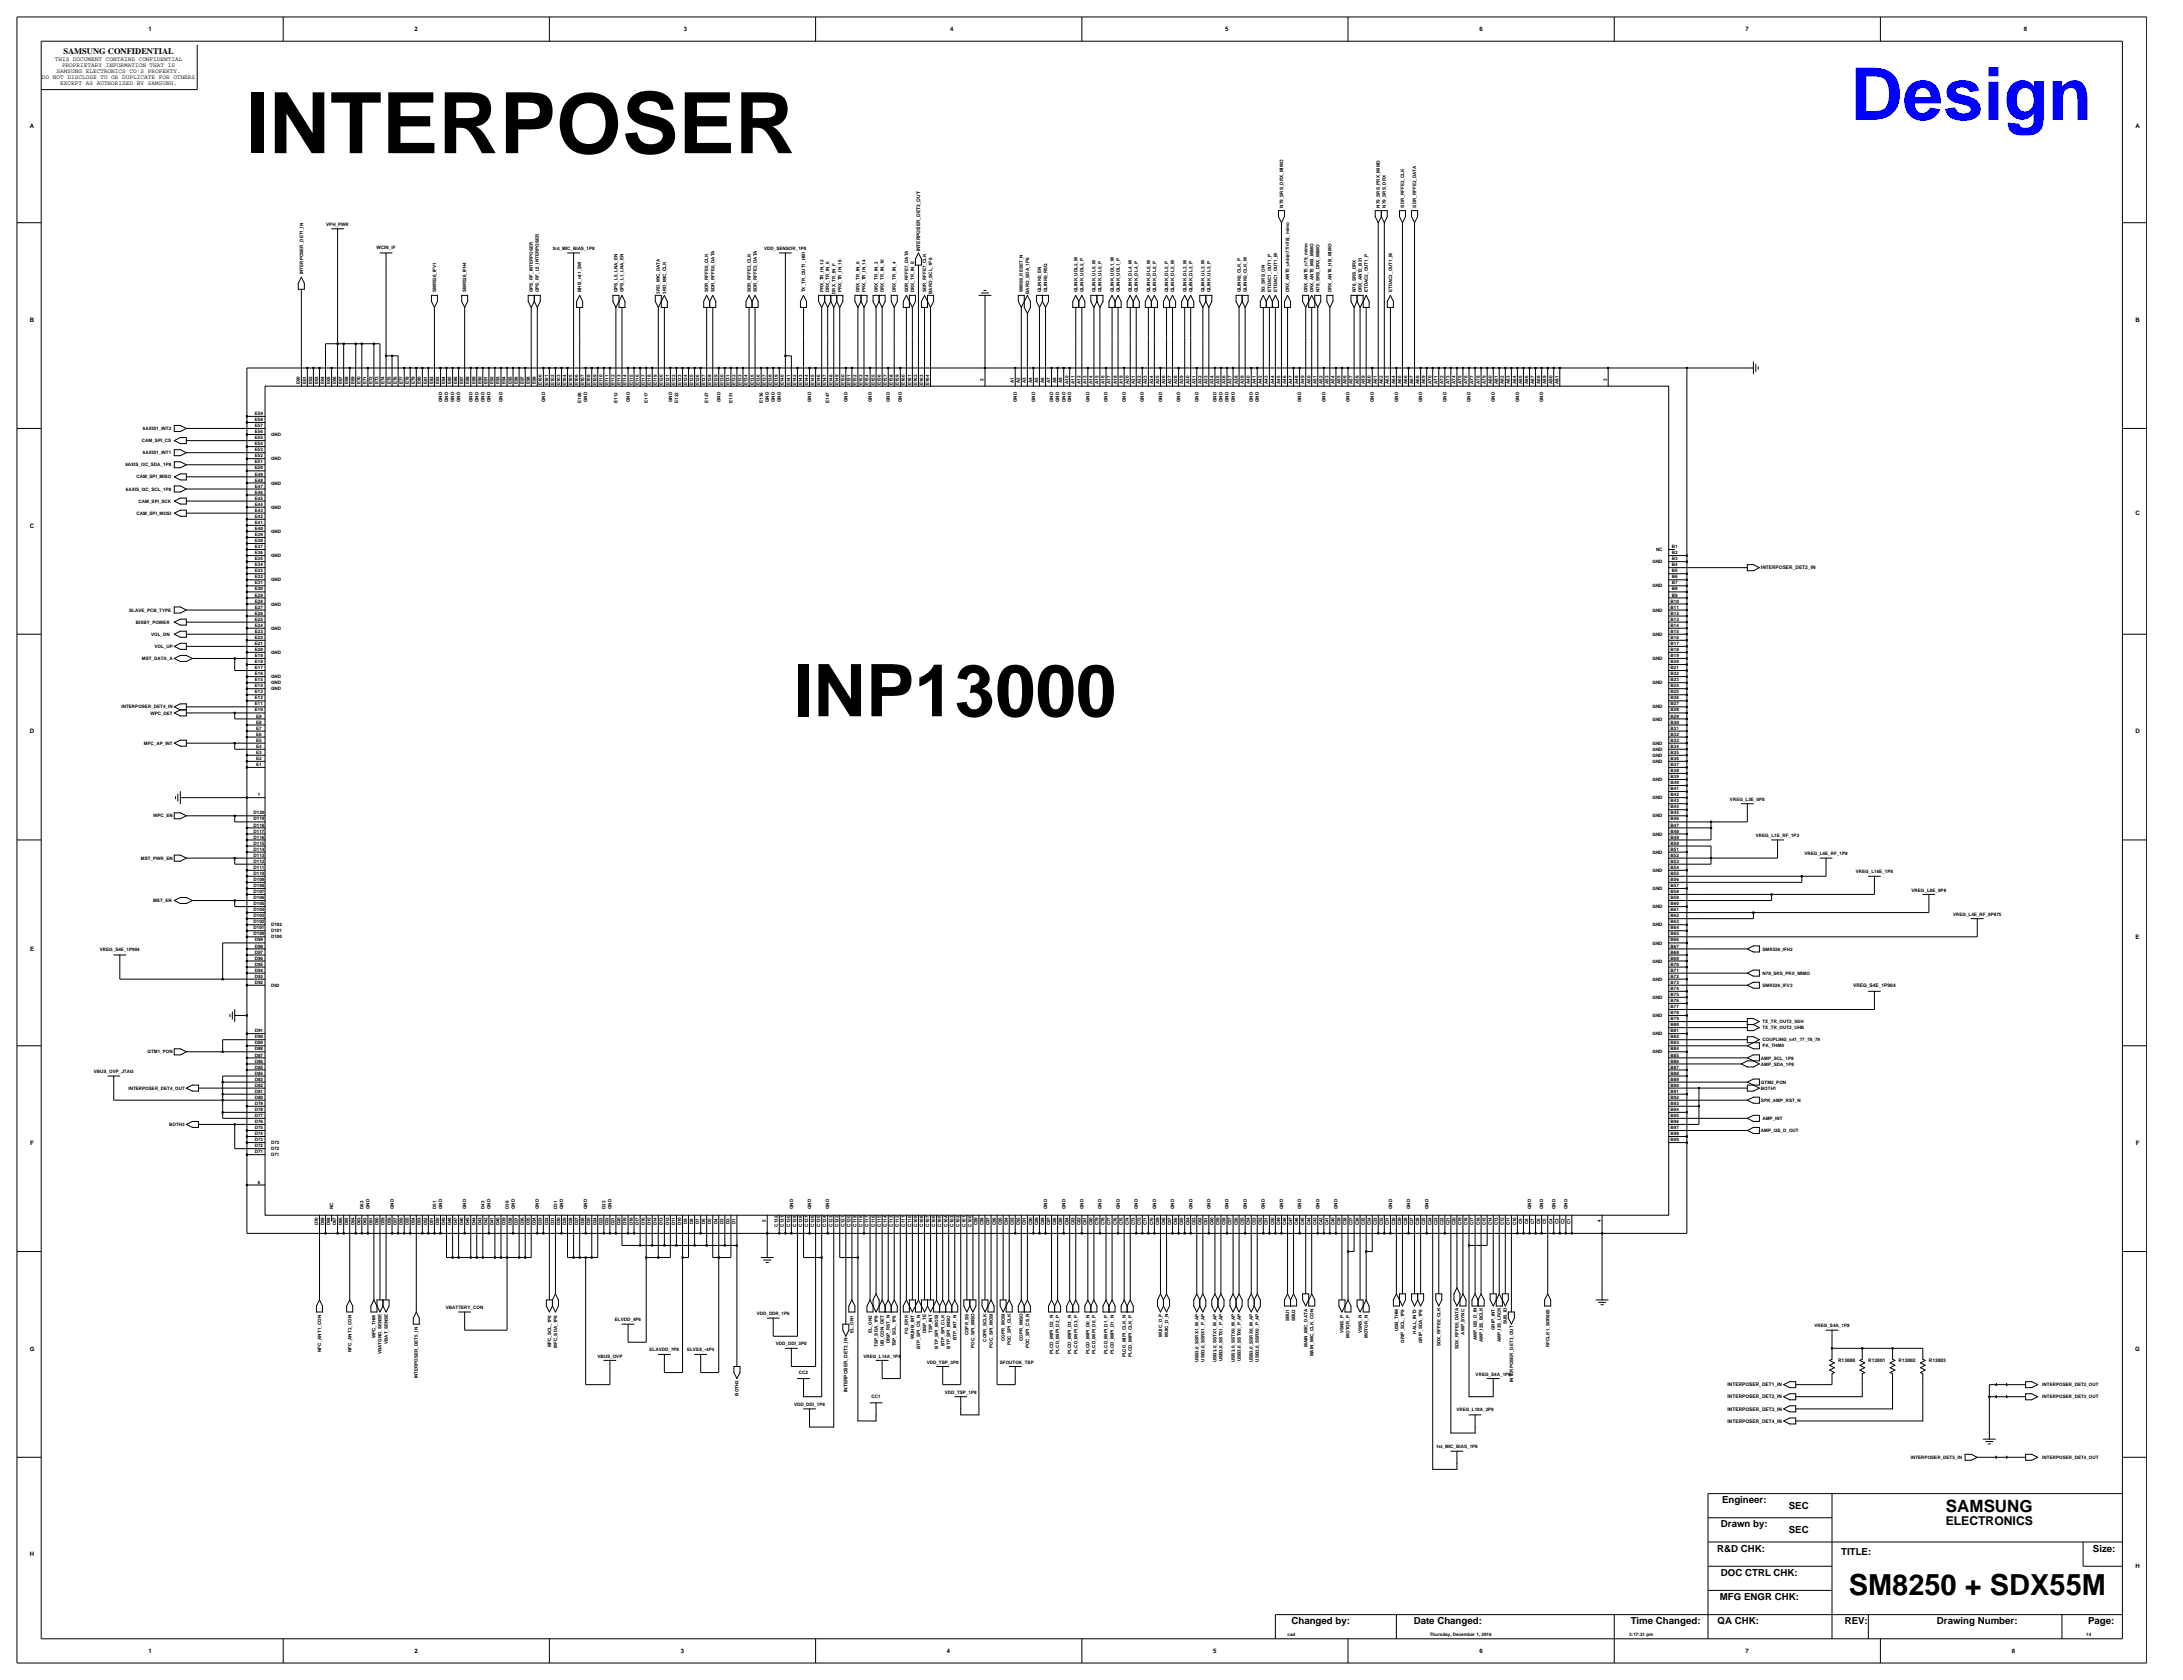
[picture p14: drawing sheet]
<svg xmlns="http://www.w3.org/2000/svg" width="386mm" height="297mm" viewBox="0 0 386 297" stroke-linecap="round" stroke-linejoin="round" font-family="sans-serif">
<defs><g id="words">
<text font-size="15" x="43.4" y="27.1">INTERPOSER</text>
<text font-size="12.8" fill="#00f" x="327.1" y="21.2">Design</text>
<text font-size="12.8" x="140.3" y="126.6">INP13000</text>
<text font-size="5.1" x="326.9" y="282">SM8250 + SDX55M</text>
<text font-size="3" x="344.1" y="267.2">SAMSUNG</text>
<text font-size="2.2" x="344" y="269.6">ELECTRONICS</text>
<g font-size="1.7">
<text x="304.3" y="270">Drawn by:</text>
<text x="304.5" y="265.7">Engineer:</text>
<text x="316.3" y="266.8">SEC</text>
<text x="303.7" y="274.3">R&amp;D CHK:</text>
<text x="316.3" y="271.1">SEC</text>
<text x="325.6" y="274.8">TITLE:</text>
<text x="370.1" y="274.3">Size:</text>
<text x="304.3" y="278.6">DOC CTRL CHK:</text>
<text x="228.4" y="287.1">Changed by:</text>
<text x="250" y="287.1">Date Changed:</text>
<text x="288.3" y="287.1">Time Changed:</text>
<text x="303.7" y="287.1">QA CHK:</text>
<text x="304.1" y="282.8">MFG ENGR CHK:</text>
<text x="326.2" y="287.1">REV:</text>
<text x="342.5" y="287.1">Drawing Number:</text>
<text x="369.2" y="287.1">Page:</text>
</g>
<text font-size="1.5" x="11.2" y="9.5">SAMSUNG CONFIDENTIAL</text>
<g font-size="1.1">
<text x="26.2" y="5.5">1</text>
<text x="73.3" y="5.5">2</text>
<text x="120.9" y="5.5">3</text>
<text x="168" y="5.5">4</text>
<text x="216.7" y="5.5">5</text>
<text x="261.6" y="5.5">6</text>
<text x="308.7" y="5.5">7</text>
<text x="357.9" y="5.5">8</text>
<text x="9.7" y="10.8">THIS DOCUMENT CONTAINS CONFIDENTIAL</text>
<text x="11" y="11.9">PROPRIETARY INFORMATION THAT IS</text>
<text x="7.4" y="14">DO NOT DISCLOSE TO OR DUPLICATE FOR OTHERS</text>
<text x="10" y="12.9">SAMSUNG ELECTRONICS CO'S PROPERTY.</text>
<text x="10.6" y="15.1">EXCEPT AS AUTHORIZED BY SAMSUNG.</text>
<text x="5.3" y="22.6">A</text>
<text x="377.6" y="22.6">A</text>
<text x="5.3" y="56.9">B</text>
<text x="377.6" y="56.9">B</text>
<text x="5.3" y="93.3">C</text>
<text x="377.6" y="91.1">C</text>
<text x="5.3" y="129.6">D</text>
<text x="377.6" y="129.6">D</text>
<text x="377.6" y="166">E</text>
<text x="5.3" y="168.1">E</text>
<text x="5.4" y="202.4">F</text>
<text x="377.6" y="202.4">F</text>
<text x="5.3" y="238.7">G</text>
<text x="377.5" y="238.7">G</text>
<text x="5.3" y="275.1">H</text>
<text x="377.6" y="277.3">H</text>
<text x="26.2" y="292.2">1</text>
<text x="73.3" y="292.2">2</text>
<text x="120.4" y="292.2">3</text>
<text x="167.4" y="292.2">4</text>
<text x="214.5" y="292.2">5</text>
<text x="261.6" y="292.2">6</text>
<text x="308.7" y="292.2">7</text>
<text x="355.7" y="292.2">8</text>
</g>
<g font-size=".9">
<text x="162.7" y="44.4" transform="rotate(-90 162.7 44.4)">INTERPOSER_DET2_OUT</text>
<text x="311.4" y="100.7">INTERPOSER_DET2_IN</text>
<text x="327.7" y="174.5">VREG_S4E_1P904</text>
<text x="305.5" y="245.1">INTERPOSER_DET1_IN</text>
<text x="325" y="240.8">R13000</text>
<text x="330.4" y="240.8">R13001</text>
<text x="335.7" y="240.8">R13002</text>
<text x="341.1" y="240.8">R13003</text>
<text x="149.9" y="246.1" transform="rotate(-90 149.9 246.1)">INTERPOSER_DET3_IN</text>
<text x="305.5" y="247.2">INTERPOSER_DET2_IN</text>
<text x="305.5" y="249.4">INTERPOSER_DET3_IN</text>
<text x="305.5" y="251.5">INTERPOSER_DET4_IN</text>
</g>
<g font-size=".8">
<text x="57.7" y="39.9">VPH_PWR</text>
<text x="226.9" y="36.7" transform="rotate(-90 226.9 36.7)">N79_SRS_DRX_MIMO</text>
<text x="244" y="36.7" transform="rotate(-90 244 36.7)">N79_SRS_PRX_MIMO</text>
<text x="245.1" y="36.7" transform="rotate(-90 245.1 36.7)">N79_SRS_DRX</text>
<text x="248.3" y="36.7" transform="rotate(-90 248.3 36.7)">SDR_RFFE2_CLK</text>
<text x="250.4" y="36.7" transform="rotate(-90 250.4 36.7)">SDR_RFFE2_DATA</text>
<text x="66.6" y="43.9">WCIN_IF</text>
<text x="97.7" y="44.2">3rd_MIC_BIAS_1P8</text>
<text x="135.1" y="44.2">VDD_SENSOR_1P8</text>
<text x="53.6" y="48.5" transform="rotate(-90 53.6 48.5)">INTERPOSER_DET1_IN</text>
<text x="77.1" y="51.7" transform="rotate(-90 77.1 51.7)">SMR526_IFV1</text>
<text x="82.5" y="51.7" transform="rotate(-90 82.5 51.7)">SMR526_IFH4</text>
<text x="94.2" y="51.7" transform="rotate(-90 94.2 51.7)">GPS_RF_INTERPOSER</text>
<text x="95.3" y="51.7" transform="rotate(-90 95.3 51.7)">GPS_RF_L5_INTERPOSER</text>
<text x="102.8" y="51.7" transform="rotate(-90 102.8 51.7)">MHB_n41_SW</text>
<text x="109.2" y="51.7" transform="rotate(-90 109.2 51.7)">GPS_L5_LNA_EN</text>
<text x="110.3" y="51.7" transform="rotate(-90 110.3 51.7)">GPS_L1_LNA_EN</text>
<text x="116.7" y="51.9" transform="rotate(-90 116.7 51.9)">3RD_MIC_DATA</text>
<text x="117.8" y="51.9" transform="rotate(-90 117.8 51.9)">3RD_MIC_CLK</text>
<text x="125.2" y="51.7" transform="rotate(-90 125.2 51.7)">SDR_RFFE0_CLK</text>
<text x="126.3" y="51.7" transform="rotate(-90 126.3 51.7)">SDR_RFFE0_DATA</text>
<text x="132.7" y="51.7" transform="rotate(-90 132.7 51.7)">SDR_RFFE3_CLK</text>
<text x="133.8" y="51.7" transform="rotate(-90 133.8 51.7)">SDR_RFFE3_DATA</text>
<text x="142.4" y="51.7" transform="rotate(-90 142.4 51.7)">TX_TR_OUT1_HB1</text>
<text x="145.6" y="51.7" transform="rotate(-90 145.6 51.7)">PRX_TR_IN_12</text>
<text x="146.6" y="51.7" transform="rotate(-90 146.6 51.7)">DRX_TR_IN_6</text>
<text x="147.7" y="51.9" transform="rotate(-90 147.7 51.9)">DRX_TR_IN_F</text>
<text x="148.8" y="51.7" transform="rotate(-90 148.8 51.7)">PRX_TR_IN_16</text>
<text x="152" y="51.7" transform="rotate(-90 152 51.7)">DRX_TR_IN_0</text>
<text x="153.1" y="51.7" transform="rotate(-90 153.1 51.7)">PRX_TR_IN_14</text>
<text x="155.2" y="51.7" transform="rotate(-90 155.2 51.7)">DRX_TR_IN_2</text>
<text x="156.3" y="51.7" transform="rotate(-90 156.3 51.7)">DRX_TR_IN_10</text>
<text x="158.4" y="51.7" transform="rotate(-90 158.4 51.7)">DRX_TR_IN_4</text>
<text x="160.6" y="51.7" transform="rotate(-90 160.6 51.7)">SDR_RFFE7_DATA</text>
<text x="161.6" y="51.7" transform="rotate(-90 161.6 51.7)">DRX_TR_IN_E</text>
<text x="163.8" y="51.7" transform="rotate(-90 163.8 51.7)">SDR_RFFE7_CLK</text>
<text x="164.8" y="51.9" transform="rotate(-90 164.8 51.9)">BARO_SCL_1P8</text>
<text x="180.9" y="51.7" transform="rotate(-90 180.9 51.7)">WMSS_RESET_N</text>
<text x="182" y="51.9" transform="rotate(-90 182 51.9)">BARO_SDA_1P8</text>
<text x="184.1" y="51.7" transform="rotate(-90 184.1 51.7)">QLINK0_EN</text>
<text x="185.2" y="51.7" transform="rotate(-90 185.2 51.7)">QLINK0_REQ</text>
<text x="190.5" y="51.7" transform="rotate(-90 190.5 51.7)">QLINK_UDL2_M</text>
<text x="191.6" y="51.7" transform="rotate(-90 191.6 51.7)">QLINK_UDL2_P</text>
<text x="193.7" y="51.7" transform="rotate(-90 193.7 51.7)">QLINK_UL0_M</text>
<text x="194.8" y="51.7" transform="rotate(-90 194.8 51.7)">QLINK_UL0_P</text>
<text x="196.9" y="51.7" transform="rotate(-90 196.9 51.7)">QLINK_UDL1_M</text>
<text x="198" y="51.7" transform="rotate(-90 198 51.7)">QLINK_UDL1_P</text>
<text x="200.1" y="51.7" transform="rotate(-90 200.1 51.7)">QLINK_DL4_M</text>
<text x="201.2" y="51.7" transform="rotate(-90 201.2 51.7)">QLINK_DL4_P</text>
<text x="203.4" y="51.7" transform="rotate(-90 203.4 51.7)">QLINK_DL0_M</text>
<text x="204.4" y="51.7" transform="rotate(-90 204.4 51.7)">QLINK_DL0_P</text>
<text x="206.6" y="51.7" transform="rotate(-90 206.6 51.7)">QLINK_DL5_P</text>
<text x="207.6" y="51.7" transform="rotate(-90 207.6 51.7)">QLINK_DL5_M</text>
<text x="209.8" y="51.7" transform="rotate(-90 209.8 51.7)">QLINK_DL3_M</text>
<text x="210.8" y="51.7" transform="rotate(-90 210.8 51.7)">QLINK_DL3_P</text>
<text x="213" y="51.7" transform="rotate(-90 213 51.7)">QLINK_UL3_M</text>
<text x="214" y="51.7" transform="rotate(-90 214 51.7)">QLINK_UL3_P</text>
<text x="219.4" y="51.7" transform="rotate(-90 219.4 51.7)">QLINK0_CLK_P</text>
<text x="220.5" y="51.7" transform="rotate(-90 220.5 51.7)">QLINK0_CLK_M</text>
<text x="223.7" y="51.7" transform="rotate(-90 223.7 51.7)">5G_SRS_ON</text>
<text x="224.7" y="51.7" transform="rotate(-90 224.7 51.7)">ETDAC1_OUT1_P</text>
<text x="225.8" y="51.7" transform="rotate(-90 225.8 51.7)">ETDAC1_OUT1_M</text>
<text x="228" y="51.7" transform="rotate(-90 228 51.7)">DRX_ANT5_uhb(n77/n78)_mimo</text>
<text x="231.2" y="51.7" transform="rotate(-90 231.2 51.7)">DRX_ANT5_n79_mimo</text>
<text x="232.2" y="51.7" transform="rotate(-90 232.2 51.7)">DRX_ANT5_MB_MIMO</text>
<text x="233.3" y="51.7" transform="rotate(-90 233.3 51.7)">N78_SRS_DRX_MIMO</text>
<text x="235.4" y="51.7" transform="rotate(-90 235.4 51.7)">DRX_ANT6_HB_MIMO</text>
<text x="239.7" y="51.7" transform="rotate(-90 239.7 51.7)">N78_SRS_DRX</text>
<text x="240.8" y="51.7" transform="rotate(-90 240.8 51.7)">DRX_ANT2_B21</text>
<text x="241.9" y="51.7" transform="rotate(-90 241.9 51.7)">ETDAC2_OUT1_P</text>
<text x="246.1" y="51.7" transform="rotate(-90 246.1 51.7)">ETDAC2_OUT1_M</text>
<text x="53" y="67.9" transform="rotate(-90 53 67.9)">E60</text>
<text x="54.1" y="67.9" transform="rotate(-90 54.1 67.9)">E61</text>
<text x="55.2" y="67.9" transform="rotate(-90 55.2 67.9)">E62</text>
<text x="56.2" y="67.9" transform="rotate(-90 56.2 67.9)">E63</text>
<text x="57.3" y="67.9" transform="rotate(-90 57.3 67.9)">E64</text>
<text x="58.4" y="67.9" transform="rotate(-90 58.4 67.9)">E65</text>
<text x="59.5" y="67.9" transform="rotate(-90 59.5 67.9)">E66</text>
<text x="60.5" y="67.9" transform="rotate(-90 60.5 67.9)">E67</text>
<text x="61.6" y="67.9" transform="rotate(-90 61.6 67.9)">E68</text>
<text x="62.7" y="67.9" transform="rotate(-90 62.7 67.9)">E69</text>
<text x="63.7" y="67.9" transform="rotate(-90 63.7 67.9)">E70</text>
<text x="64.8" y="67.9" transform="rotate(-90 64.8 67.9)">E71</text>
<text x="65.9" y="67.9" transform="rotate(-90 65.9 67.9)">E72</text>
<text x="66.9" y="67.9" transform="rotate(-90 66.9 67.9)">E73</text>
<text x="68" y="67.9" transform="rotate(-90 68 67.9)">E74</text>
<text x="69.1" y="67.9" transform="rotate(-90 69.1 67.9)">E75</text>
<text x="70.2" y="67.9" transform="rotate(-90 70.2 67.9)">E76</text>
<text x="71.2" y="67.9" transform="rotate(-90 71.2 67.9)">E77</text>
<text x="72.3" y="67.9" transform="rotate(-90 72.3 67.9)">E78</text>
<text x="73.4" y="67.9" transform="rotate(-90 73.4 67.9)">E79</text>
<text x="74.4" y="67.9" transform="rotate(-90 74.4 67.9)">E80</text>
<text x="75.5" y="67.9" transform="rotate(-90 75.5 67.9)">E81</text>
<text x="76.6" y="67.9" transform="rotate(-90 76.6 67.9)">E82</text>
<text x="77.6" y="67.9" transform="rotate(-90 77.6 67.9)">E83</text>
<text x="78.2" y="71.1" transform="rotate(-90 78.2 71.1)">GND</text>
<text x="78.7" y="67.9" transform="rotate(-90 78.7 67.9)">E84</text>
<text x="79.2" y="71.1" transform="rotate(-90 79.2 71.1)">GND</text>
<text x="79.8" y="67.9" transform="rotate(-90 79.8 67.9)">E85</text>
<text x="80.3" y="71.1" transform="rotate(-90 80.3 71.1)">GND</text>
<text x="80.8" y="67.9" transform="rotate(-90 80.8 67.9)">E86</text>
<text x="81.4" y="71.1" transform="rotate(-90 81.4 71.1)">GND</text>
<text x="81.9" y="67.9" transform="rotate(-90 81.9 67.9)">E87</text>
<text x="83" y="67.9" transform="rotate(-90 83 67.9)">E88</text>
<text x="83.5" y="71.1" transform="rotate(-90 83.5 71.1)">GND</text>
<text x="84.1" y="67.9" transform="rotate(-90 84.1 67.9)">E89</text>
<text x="84.6" y="71.1" transform="rotate(-90 84.6 71.1)">GND</text>
<text x="85.1" y="67.9" transform="rotate(-90 85.1 67.9)">E90</text>
<text x="85.7" y="71.1" transform="rotate(-90 85.7 71.1)">GND</text>
<text x="86.2" y="67.9" transform="rotate(-90 86.2 67.9)">E91</text>
<text x="86.7" y="71.1" transform="rotate(-90 86.7 71.1)">GND</text>
<text x="87.3" y="67.9" transform="rotate(-90 87.3 67.9)">E92</text>
<text x="88.3" y="67.9" transform="rotate(-90 88.3 67.9)">E93</text>
<text x="88.9" y="71.1" transform="rotate(-90 88.9 71.1)">GND</text>
<text x="89.4" y="67.9" transform="rotate(-90 89.4 67.9)">E94</text>
<text x="90.5" y="67.9" transform="rotate(-90 90.5 67.9)">E95</text>
<text x="91.6" y="67.9" transform="rotate(-90 91.6 67.9)">E96</text>
<text x="92.6" y="67.9" transform="rotate(-90 92.6 67.9)">E97</text>
<text x="93.7" y="67.9" transform="rotate(-90 93.7 67.9)">E98</text>
<text x="94.8" y="67.9" transform="rotate(-90 94.8 67.9)">E99</text>
<text x="95.8" y="68.1" transform="rotate(-90 95.8 68.1)">E100</text>
<text x="96.4" y="71.1" transform="rotate(-90 96.4 71.1)">GND</text>
<text x="96.9" y="68.1" transform="rotate(-90 96.9 68.1)">E101</text>
<text x="98" y="68.1" transform="rotate(-90 98 68.1)">E102</text>
<text x="99" y="68.1" transform="rotate(-90 99 68.1)">E103</text>
<text x="100.1" y="68.1" transform="rotate(-90 100.1 68.1)">E104</text>
<text x="101.2" y="68.1" transform="rotate(-90 101.2 68.1)">E105</text>
<text x="102.2" y="68.1" transform="rotate(-90 102.2 68.1)">E106</text>
<text x="102.8" y="71.2" transform="rotate(-90 102.8 71.2)">E106</text>
<text x="103.3" y="68.1" transform="rotate(-90 103.3 68.1)">E107</text>
<text x="103.8" y="71.1" transform="rotate(-90 103.8 71.1)">GND</text>
<text x="104.4" y="68.1" transform="rotate(-90 104.4 68.1)">E108</text>
<text x="105.5" y="68.1" transform="rotate(-90 105.5 68.1)">E109</text>
<text x="106.5" y="68.1" transform="rotate(-90 106.5 68.1)">E110</text>
<text x="107.6" y="68.1" transform="rotate(-90 107.6 68.1)">E111</text>
<text x="108.7" y="68.1" transform="rotate(-90 108.7 68.1)">E112</text>
<text x="109.2" y="71.2" transform="rotate(-90 109.2 71.2)">E112</text>
<text x="109.7" y="68.1" transform="rotate(-90 109.7 68.1)">E113</text>
<text x="110.8" y="68.1" transform="rotate(-90 110.8 68.1)">E114</text>
<text x="111.3" y="71.1" transform="rotate(-90 111.3 71.1)">GND</text>
<text x="111.9" y="68.1" transform="rotate(-90 111.9 68.1)">E115</text>
<text x="113" y="68.1" transform="rotate(-90 113 68.1)">E116</text>
<text x="114" y="68.1" transform="rotate(-90 114 68.1)">E117</text>
<text x="114.6" y="71.2" transform="rotate(-90 114.6 71.2)">E117</text>
<text x="115.1" y="68.1" transform="rotate(-90 115.1 68.1)">E118</text>
<text x="116.2" y="68.1" transform="rotate(-90 116.2 68.1)">E119</text>
<text x="117.2" y="68.1" transform="rotate(-90 117.2 68.1)">E120</text>
<text x="118.3" y="68.1" transform="rotate(-90 118.3 68.1)">E121</text>
<text x="118.8" y="71.1" transform="rotate(-90 118.8 71.1)">GND</text>
<text x="119.4" y="68.1" transform="rotate(-90 119.4 68.1)">E122</text>
<text x="119.9" y="71.2" transform="rotate(-90 119.9 71.2)">E122</text>
<text x="120.4" y="68.1" transform="rotate(-90 120.4 68.1)">E123</text>
<text x="121.5" y="68.1" transform="rotate(-90 121.5 68.1)">E124</text>
<text x="122.6" y="68.1" transform="rotate(-90 122.6 68.1)">E125</text>
<text x="123.6" y="68.1" transform="rotate(-90 123.6 68.1)">E126</text>
<text x="124.7" y="68.1" transform="rotate(-90 124.7 68.1)">E127</text>
<text x="125.2" y="71.2" transform="rotate(-90 125.2 71.2)">E127</text>
<text x="125.8" y="68.1" transform="rotate(-90 125.8 68.1)">E128</text>
<text x="126.9" y="68.1" transform="rotate(-90 126.9 68.1)">E129</text>
<text x="127.4" y="71.1" transform="rotate(-90 127.4 71.1)">GND</text>
<text x="127.9" y="68.1" transform="rotate(-90 127.9 68.1)">E130</text>
<text x="129" y="68.1" transform="rotate(-90 129 68.1)">E131</text>
<text x="129.5" y="71.2" transform="rotate(-90 129.5 71.2)">E131</text>
<text x="130.1" y="68.1" transform="rotate(-90 130.1 68.1)">E132</text>
<text x="131.1" y="68.1" transform="rotate(-90 131.1 68.1)">E133</text>
<text x="132.2" y="68.1" transform="rotate(-90 132.2 68.1)">E134</text>
<text x="133.3" y="68.1" transform="rotate(-90 133.3 68.1)">E135</text>
<text x="134.3" y="68.1" transform="rotate(-90 134.3 68.1)">E136</text>
<text x="134.9" y="71.2" transform="rotate(-90 134.9 71.2)">E136</text>
<text x="135.4" y="68.1" transform="rotate(-90 135.4 68.1)">E137</text>
<text x="136" y="71.1" transform="rotate(-90 136 71.1)">GND</text>
<text x="136.5" y="68.1" transform="rotate(-90 136.5 68.1)">E138</text>
<text x="137" y="71.1" transform="rotate(-90 137 71.1)">GND</text>
<text x="137.6" y="68.1" transform="rotate(-90 137.6 68.1)">E139</text>
<text x="138.1" y="71.1" transform="rotate(-90 138.1 71.1)">GND</text>
<text x="138.6" y="68.1" transform="rotate(-90 138.6 68.1)">E140</text>
<text x="139.7" y="68.1" transform="rotate(-90 139.7 68.1)">E141</text>
<text x="140.8" y="68.1" transform="rotate(-90 140.8 68.1)">E142</text>
<text x="141.8" y="68.1" transform="rotate(-90 141.8 68.1)">E143</text>
<text x="142.9" y="68.1" transform="rotate(-90 142.9 68.1)">E144</text>
<text x="143.4" y="71.1" transform="rotate(-90 143.4 71.1)">GND</text>
<text x="144" y="68.1" transform="rotate(-90 144 68.1)">E145</text>
<text x="145" y="68.1" transform="rotate(-90 145 68.1)">E146</text>
<text x="146.1" y="68.1" transform="rotate(-90 146.1 68.1)">E147</text>
<text x="146.6" y="71.2" transform="rotate(-90 146.6 71.2)">E147</text>
<text x="147.2" y="68.1" transform="rotate(-90 147.2 68.1)">E148</text>
<text x="148.2" y="68.1" transform="rotate(-90 148.2 68.1)">E149</text>
<text x="149.3" y="68.1" transform="rotate(-90 149.3 68.1)">E150</text>
<text x="149.9" y="71.1" transform="rotate(-90 149.9 71.1)">GND</text>
<text x="150.4" y="68.1" transform="rotate(-90 150.4 68.1)">E151</text>
<text x="151.5" y="68.1" transform="rotate(-90 151.5 68.1)">E152</text>
<text x="152.5" y="68.1" transform="rotate(-90 152.5 68.1)">E153</text>
<text x="153.6" y="68.1" transform="rotate(-90 153.6 68.1)">E154</text>
<text x="154.1" y="71.1" transform="rotate(-90 154.1 71.1)">GND</text>
<text x="154.7" y="68.1" transform="rotate(-90 154.7 68.1)">E155</text>
<text x="155.7" y="68.1" transform="rotate(-90 155.7 68.1)">E156</text>
<text x="156.8" y="68.1" transform="rotate(-90 156.8 68.1)">E157</text>
<text x="157.3" y="71.1" transform="rotate(-90 157.3 71.1)">GND</text>
<text x="157.9" y="68.1" transform="rotate(-90 157.9 68.1)">E158</text>
<text x="159" y="68.1" transform="rotate(-90 159 68.1)">E159</text>
<text x="159.5" y="71.1" transform="rotate(-90 159.5 71.1)">GND</text>
<text x="160" y="68.1" transform="rotate(-90 160 68.1)">E160</text>
<text x="161.1" y="68.1" transform="rotate(-90 161.1 68.1)">E161</text>
<text x="162.2" y="68.1" transform="rotate(-90 162.2 68.1)">E162</text>
<text x="163.2" y="68.1" transform="rotate(-90 163.2 68.1)">E163</text>
<text x="164.3" y="68.1" transform="rotate(-90 164.3 68.1)">E164</text>
<text x="173.9" y="67.4" transform="rotate(-90 173.9 67.4)">2</text>
<text x="179.3" y="67.7" transform="rotate(-90 179.3 67.7)">A1</text>
<text x="179.8" y="71.1" transform="rotate(-90 179.8 71.1)">GND</text>
<text x="180.3" y="67.7" transform="rotate(-90 180.3 67.7)">A2</text>
<text x="181.4" y="67.7" transform="rotate(-90 181.4 67.7)">A3</text>
<text x="182.5" y="67.7" transform="rotate(-90 182.5 67.7)">A4</text>
<text x="183" y="71.1" transform="rotate(-90 183 71.1)">GND</text>
<text x="183.6" y="67.7" transform="rotate(-90 183.6 67.7)">A5</text>
<text x="184.6" y="67.7" transform="rotate(-90 184.6 67.7)">A6</text>
<text x="185.7" y="67.7" transform="rotate(-90 185.7 67.7)">A7</text>
<text x="186.2" y="71.1" transform="rotate(-90 186.2 71.1)">GND</text>
<text x="186.8" y="67.7" transform="rotate(-90 186.8 67.7)">A8</text>
<text x="187.3" y="71.1" transform="rotate(-90 187.3 71.1)">GND</text>
<text x="187.8" y="67.7" transform="rotate(-90 187.8 67.7)">A9</text>
<text x="188.4" y="71.1" transform="rotate(-90 188.4 71.1)">GND</text>
<text x="188.9" y="67.9" transform="rotate(-90 188.9 67.9)">A10</text>
<text x="189.4" y="71.1" transform="rotate(-90 189.4 71.1)">GND</text>
<text x="190" y="67.9" transform="rotate(-90 190 67.9)">A11</text>
<text x="191" y="67.9" transform="rotate(-90 191 67.9)">A12</text>
<text x="192.1" y="67.9" transform="rotate(-90 192.1 67.9)">A13</text>
<text x="192.6" y="71.1" transform="rotate(-90 192.6 71.1)">GND</text>
<text x="193.2" y="67.9" transform="rotate(-90 193.2 67.9)">A14</text>
<text x="194.2" y="67.9" transform="rotate(-90 194.2 67.9)">A15</text>
<text x="195.3" y="67.9" transform="rotate(-90 195.3 67.9)">A16</text>
<text x="195.9" y="71.1" transform="rotate(-90 195.9 71.1)">GND</text>
<text x="196.4" y="67.9" transform="rotate(-90 196.4 67.9)">A17</text>
<text x="197.5" y="67.9" transform="rotate(-90 197.5 67.9)">A18</text>
<text x="198.5" y="67.9" transform="rotate(-90 198.5 67.9)">A19</text>
<text x="199.1" y="71.1" transform="rotate(-90 199.1 71.1)">GND</text>
<text x="199.6" y="67.9" transform="rotate(-90 199.6 67.9)">A20</text>
<text x="200.7" y="67.9" transform="rotate(-90 200.7 67.9)">A21</text>
<text x="201.7" y="67.9" transform="rotate(-90 201.7 67.9)">A22</text>
<text x="202.3" y="71.1" transform="rotate(-90 202.3 71.1)">GND</text>
<text x="202.8" y="67.9" transform="rotate(-90 202.8 67.9)">A23</text>
<text x="203.9" y="67.9" transform="rotate(-90 203.9 67.9)">A24</text>
<text x="205" y="67.9" transform="rotate(-90 205 67.9)">A25</text>
<text x="205.5" y="71.1" transform="rotate(-90 205.5 71.1)">GND</text>
<text x="206" y="67.9" transform="rotate(-90 206 67.9)">A26</text>
<text x="207.1" y="67.9" transform="rotate(-90 207.1 67.9)">A27</text>
<text x="208.2" y="67.9" transform="rotate(-90 208.2 67.9)">A28</text>
<text x="208.7" y="71.1" transform="rotate(-90 208.7 71.1)">GND</text>
<text x="209.2" y="67.9" transform="rotate(-90 209.2 67.9)">A29</text>
<text x="210.3" y="67.9" transform="rotate(-90 210.3 67.9)">A30</text>
<text x="211.4" y="67.9" transform="rotate(-90 211.4 67.9)">A31</text>
<text x="211.9" y="71.1" transform="rotate(-90 211.9 71.1)">GND</text>
<text x="212.4" y="67.9" transform="rotate(-90 212.4 67.9)">A32</text>
<text x="213.5" y="67.9" transform="rotate(-90 213.5 67.9)">A33</text>
<text x="214.6" y="67.9" transform="rotate(-90 214.6 67.9)">A34</text>
<text x="215.1" y="71.1" transform="rotate(-90 215.1 71.1)">GND</text>
<text x="215.6" y="67.9" transform="rotate(-90 215.6 67.9)">A35</text>
<text x="216.2" y="71.1" transform="rotate(-90 216.2 71.1)">GND</text>
<text x="216.7" y="67.9" transform="rotate(-90 216.7 67.9)">A36</text>
<text x="217.2" y="71.1" transform="rotate(-90 217.2 71.1)">GND</text>
<text x="217.8" y="67.9" transform="rotate(-90 217.8 67.9)">A37</text>
<text x="218.3" y="71.1" transform="rotate(-90 218.3 71.1)">GND</text>
<text x="218.9" y="67.9" transform="rotate(-90 218.9 67.9)">A38</text>
<text x="219.9" y="67.9" transform="rotate(-90 219.9 67.9)">A39</text>
<text x="221" y="67.9" transform="rotate(-90 221 67.9)">A40</text>
<text x="221.5" y="71.1" transform="rotate(-90 221.5 71.1)">GND</text>
<text x="222.1" y="67.9" transform="rotate(-90 222.1 67.9)">A41</text>
<text x="222.6" y="71.1" transform="rotate(-90 222.6 71.1)">GND</text>
<text x="223.1" y="67.9" transform="rotate(-90 223.1 67.9)">A42</text>
<text x="224.2" y="67.9" transform="rotate(-90 224.2 67.9)">A43</text>
<text x="225.3" y="67.9" transform="rotate(-90 225.3 67.9)">A44</text>
<text x="226.4" y="67.9" transform="rotate(-90 226.4 67.9)">A45</text>
<text x="227.4" y="67.9" transform="rotate(-90 227.4 67.9)">A46</text>
<text x="228.5" y="67.9" transform="rotate(-90 228.5 67.9)">A47</text>
<text x="229.6" y="67.9" transform="rotate(-90 229.6 67.9)">A48</text>
<text x="230.1" y="71.1" transform="rotate(-90 230.1 71.1)">GND</text>
<text x="230.6" y="67.9" transform="rotate(-90 230.6 67.9)">A49</text>
<text x="231.7" y="67.9" transform="rotate(-90 231.7 67.9)">A50</text>
<text x="232.8" y="67.9" transform="rotate(-90 232.8 67.9)">A51</text>
<text x="233.8" y="67.9" transform="rotate(-90 233.8 67.9)">A52</text>
<text x="234.4" y="71.1" transform="rotate(-90 234.4 71.1)">GND</text>
<text x="234.9" y="67.9" transform="rotate(-90 234.9 67.9)">A53</text>
<text x="236" y="67.9" transform="rotate(-90 236 67.9)">A54</text>
<text x="237" y="67.9" transform="rotate(-90 237 67.9)">A55</text>
<text x="238.1" y="67.9" transform="rotate(-90 238.1 67.9)">A56</text>
<text x="238.6" y="71.1" transform="rotate(-90 238.6 71.1)">GND</text>
<text x="239.2" y="67.9" transform="rotate(-90 239.2 67.9)">A57</text>
<text x="240.3" y="67.9" transform="rotate(-90 240.3 67.9)">A58</text>
<text x="241.3" y="67.9" transform="rotate(-90 241.3 67.9)">A59</text>
<text x="242.4" y="67.9" transform="rotate(-90 242.4 67.9)">A60</text>
<text x="242.9" y="71.1" transform="rotate(-90 242.9 71.1)">GND</text>
<text x="243.5" y="67.9" transform="rotate(-90 243.5 67.9)">A61</text>
<text x="244.5" y="67.9" transform="rotate(-90 244.5 67.9)">A62</text>
<text x="245.6" y="67.9" transform="rotate(-90 245.6 67.9)">A63</text>
<text x="246.7" y="67.9" transform="rotate(-90 246.7 67.9)">A64</text>
<text x="247.2" y="71.1" transform="rotate(-90 247.2 71.1)">GND</text>
<text x="247.7" y="67.9" transform="rotate(-90 247.7 67.9)">A65</text>
<text x="248.8" y="67.9" transform="rotate(-90 248.8 67.9)">A66</text>
<text x="249.9" y="67.9" transform="rotate(-90 249.9 67.9)">A67</text>
<text x="251" y="67.9" transform="rotate(-90 251 67.9)">A68</text>
<text x="251.5" y="71.1" transform="rotate(-90 251.5 71.1)">GND</text>
<text x="252" y="67.9" transform="rotate(-90 252 67.9)">A69</text>
<text x="253.1" y="67.9" transform="rotate(-90 253.1 67.9)">A70</text>
<text x="254.2" y="67.9" transform="rotate(-90 254.2 67.9)">A71</text>
<text x="255.2" y="67.9" transform="rotate(-90 255.2 67.9)">A72</text>
<text x="255.8" y="71.1" transform="rotate(-90 255.8 71.1)">GND</text>
<text x="256.3" y="67.9" transform="rotate(-90 256.3 67.9)">A73</text>
<text x="257.4" y="67.9" transform="rotate(-90 257.4 67.9)">A74</text>
<text x="258.4" y="67.9" transform="rotate(-90 258.4 67.9)">A75</text>
<text x="259.5" y="67.9" transform="rotate(-90 259.5 67.9)">A76</text>
<text x="260" y="71.1" transform="rotate(-90 260 71.1)">GND</text>
<text x="260.6" y="67.9" transform="rotate(-90 260.6 67.9)">A77</text>
<text x="261.6" y="67.9" transform="rotate(-90 261.6 67.9)">A78</text>
<text x="262.7" y="67.9" transform="rotate(-90 262.7 67.9)">A79</text>
<text x="263.8" y="67.9" transform="rotate(-90 263.8 67.9)">A80</text>
<text x="264.3" y="71.1" transform="rotate(-90 264.3 71.1)">GND</text>
<text x="264.9" y="67.9" transform="rotate(-90 264.9 67.9)">A81</text>
<text x="265.9" y="67.9" transform="rotate(-90 265.9 67.9)">A82</text>
<text x="267" y="67.9" transform="rotate(-90 267 67.9)">A83</text>
<text x="268.1" y="67.9" transform="rotate(-90 268.1 67.9)">A84</text>
<text x="268.6" y="71.1" transform="rotate(-90 268.6 71.1)">GND</text>
<text x="269.1" y="67.9" transform="rotate(-90 269.1 67.9)">A85</text>
<text x="270.2" y="67.9" transform="rotate(-90 270.2 67.9)">A86</text>
<text x="271.3" y="67.9" transform="rotate(-90 271.3 67.9)">A87</text>
<text x="272.4" y="67.9" transform="rotate(-90 272.4 67.9)">A88</text>
<text x="272.9" y="71.1" transform="rotate(-90 272.9 71.1)">GND</text>
<text x="273.4" y="67.9" transform="rotate(-90 273.4 67.9)">A89</text>
<text x="274.5" y="67.9" transform="rotate(-90 274.5 67.9)">A90</text>
<text x="275.6" y="67.9" transform="rotate(-90 275.6 67.9)">A91</text>
<text x="284.1" y="67.4" transform="rotate(-90 284.1 67.4)">3</text>
<text x="25.3" y="76">6AXIS1_INT2</text>
<text x="45.1" y="73.4">E59</text>
<text x="45.1" y="77.6">E55</text>
<text x="45.1" y="76.6">E56</text>
<text x="45.1" y="75.5">E57</text>
<text x="45.1" y="74.4">E58</text>
<text x="47.9" y="77.1">GND</text>
<text x="22.2" y="82.5">6AXIS_I3C_SDA_1P8</text>
<text x="25.1" y="78.2">CAM_SPI_CS</text>
<text x="25.3" y="80.3">6AXIS1_INT1</text>
<text x="45.1" y="81.9">E51</text>
<text x="45.1" y="80.8">E52</text>
<text x="45.1" y="79.8">E53</text>
<text x="45.1" y="78.7">E54</text>
<text x="45.1" y="83">E50</text>
<text x="47.9" y="81.4">GND</text>
<text x="22.3" y="86.7">6AXIS_I3C_SCL_1P8</text>
<text x="24.2" y="84.6">CAM_SPI_MISO</text>
<text x="24.5" y="88.9">CAM_SPI_SCK</text>
<text x="45.1" y="88.3">E45</text>
<text x="45.1" y="87.3">E46</text>
<text x="45.1" y="86.2">E47</text>
<text x="45.1" y="85.1">E48</text>
<text x="45.1" y="84.1">E49</text>
<text x="45.1" y="89.4">E44</text>
<text x="47.9" y="85.7">GND</text>
<text x="47.9" y="89.9">GND</text>
<text x="24.2" y="91">CAM_SPI_MOSI</text>
<text x="45.1" y="95.8">E38</text>
<text x="45.1" y="94.8">E39</text>
<text x="45.1" y="93.7">E40</text>
<text x="45.1" y="92.6">E41</text>
<text x="45.1" y="91.6">E42</text>
<text x="45.1" y="90.5">E43</text>
<text x="47.9" y="94.2">GND</text>
<text x="45.1" y="96.9">E37</text>
<text x="45.1" y="101.2">E33</text>
<text x="45.1" y="100.1">E34</text>
<text x="45.1" y="99">E35</text>
<text x="45.1" y="98">E36</text>
<text x="47.9" y="98.5">GND</text>
<text x="292.2" y="99.6">GND</text>
<text x="292.8" y="97.4">NC</text>
<text x="295.6" y="101.2">B5</text>
<text x="295.6" y="100.1">B4</text>
<text x="295.6" y="99">B3</text>
<text x="295.6" y="98">B2</text>
<text x="295.6" y="96.9">B1</text>
<text x="45.1" y="104.4">E30</text>
<text x="45.1" y="103.3">E31</text>
<text x="45.1" y="102.2">E32</text>
<text x="45.1" y="107.6">E27</text>
<text x="45.1" y="106.5">E28</text>
<text x="45.1" y="105.5">E29</text>
<text x="47.9" y="102.8">GND</text>
<text x="47.9" y="107.1">GND</text>
<text x="292.2" y="103.8">GND</text>
<text x="295.4" y="106.5">B10</text>
<text x="295.4" y="107.6">B11</text>
<text x="295.6" y="105.5">B9</text>
<text x="295.6" y="104.4">B8</text>
<text x="295.6" y="103.3">B7</text>
<text x="295.6" y="102.2">B6</text>
<text x="22.8" y="108.1">SLAVE_PCB_TYPE</text>
<text x="24" y="110.3">BIXBY_POWER</text>
<text x="26.7" y="112.4">VOL_DN</text>
<text x="45.1" y="111.9">E23</text>
<text x="45.1" y="110.8">E24</text>
<text x="45.1" y="109.7">E25</text>
<text x="45.1" y="108.7">E26</text>
<text x="45.1" y="113">E22</text>
<text x="47.9" y="111.3">GND</text>
<text x="292.2" y="108.1">GND</text>
<text x="292.2" y="112.4">GND</text>
<text x="295.4" y="113">B16</text>
<text x="295.4" y="108.7">B12</text>
<text x="295.4" y="109.7">B13</text>
<text x="295.4" y="110.8">B14</text>
<text x="295.4" y="111.9">B15</text>
<text x="25.1" y="116.7">MST_DATA_A</text>
<text x="27.3" y="114.6">VOL_UP</text>
<text x="45.1" y="118.3">E17</text>
<text x="45.1" y="117.2">E18</text>
<text x="45.1" y="116.2">E19</text>
<text x="45.1" y="115.1">E20</text>
<text x="45.1" y="114">E21</text>
<text x="45.1" y="119.4">E16</text>
<text x="47.9" y="115.6">GND</text>
<text x="47.9" y="119.9">GND</text>
<text x="292.2" y="116.7">GND</text>
<text x="295.4" y="119.4">B22</text>
<text x="295.4" y="114">B17</text>
<text x="295.4" y="115.1">B18</text>
<text x="295.4" y="116.2">B19</text>
<text x="295.4" y="117.2">B20</text>
<text x="295.4" y="118.3">B21</text>
<text x="21.5" y="125.2">INTERPOSER_DET4_IN</text>
<text x="45.1" y="120.4">E15</text>
<text x="45.1" y="121.5">E14</text>
<text x="45.1" y="122.6">E13</text>
<text x="45.1" y="123.6">E12</text>
<text x="45.1" y="124.7">E11</text>
<text x="45.1" y="125.8">E10</text>
<text x="47.9" y="121">GND</text>
<text x="47.9" y="122">GND</text>
<text x="292.2" y="121">GND</text>
<text x="292.2" y="125.2">GND</text>
<text x="295.4" y="120.4">B23</text>
<text x="295.4" y="121.5">B24</text>
<text x="295.4" y="122.6">B25</text>
<text x="295.4" y="123.6">B26</text>
<text x="295.4" y="124.7">B27</text>
<text x="295.4" y="125.8">B28</text>
<text x="25.5" y="131.7">MFC_AP_INT</text>
<text x="26.6" y="126.3">WPC_DET</text>
<text x="45.3" y="126.9">E9</text>
<text x="45.3" y="127.9">E8</text>
<text x="45.3" y="129">E7</text>
<text x="45.3" y="130.1">E6</text>
<text x="45.3" y="131.1">E5</text>
<text x="292.2" y="131.7">GND</text>
<text x="292.2" y="127.4">GND</text>
<text x="295.4" y="127.9">B30</text>
<text x="295.4" y="129">B31</text>
<text x="295.4" y="130.1">B32</text>
<text x="295.4" y="131.1">B33</text>
<text x="295.4" y="126.9">B29</text>
<text x="45.3" y="132.2">E4</text>
<text x="45.3" y="133.3">E3</text>
<text x="45.3" y="134.3">E2</text>
<text x="45.3" y="135.4">E1</text>
<text x="292.2" y="132.7">GND</text>
<text x="292.2" y="133.8">GND</text>
<text x="292.2" y="134.9">GND</text>
<text x="295.4" y="136.5">B38</text>
<text x="295.4" y="137.6">B39</text>
<text x="295.4" y="132.2">B34</text>
<text x="295.4" y="133.3">B35</text>
<text x="295.4" y="134.3">B36</text>
<text x="295.4" y="135.4">B37</text>
<text x="44.8" y="144">D120</text>
<text x="45.6" y="140.8">1</text>
<text x="292.2" y="138.1">GND</text>
<text x="292.2" y="141.3">GND</text>
<text x="295.4" y="142.9">B44</text>
<text x="295.4" y="144">B45</text>
<text x="295.4" y="138.6">B40</text>
<text x="295.4" y="139.7">B41</text>
<text x="295.4" y="140.8">B42</text>
<text x="295.4" y="141.8">B43</text>
<text x="305.9" y="141.6">VREG_L3E_0P8</text>
<text x="27.1" y="144.5">WPC_EN</text>
<text x="44.8" y="149.3">D115</text>
<text x="44.8" y="148.2">D116</text>
<text x="44.8" y="147.2">D117</text>
<text x="44.8" y="146.1">D118</text>
<text x="44.8" y="145">D119</text>
<text x="292.2" y="144.5">GND</text>
<text x="292.2" y="147.7">GND</text>
<text x="295.4" y="145">B46</text>
<text x="295.4" y="146.1">B47</text>
<text x="295.4" y="147.2">B48</text>
<text x="295.4" y="148.2">B49</text>
<text x="295.4" y="149.3">B50</text>
<text x="310.5" y="148">VREG_L1E_RF_1P2</text>
<text x="24.9" y="152">MST_PWR_EN</text>
<text x="44.8" y="151.5">D113</text>
<text x="44.8" y="150.4">D114</text>
<text x="44.8" y="155.7">D109</text>
<text x="44.8" y="154.7">D110</text>
<text x="44.8" y="153.6">D111</text>
<text x="44.8" y="152.5">D112</text>
<text x="292.2" y="154.1">GND</text>
<text x="292.2" y="150.9">GND</text>
<text x="295.4" y="151.5">B52</text>
<text x="295.4" y="152.5">B53</text>
<text x="295.4" y="153.6">B54</text>
<text x="295.4" y="154.7">B55</text>
<text x="295.4" y="155.7">B56</text>
<text x="295.4" y="150.4">B51</text>
<text x="319" y="151.2">VREG_L6E_RF_1P8</text>
<text x="328.1" y="154.4">VREG_L16E_1P8</text>
<text x="27.1" y="159.5">MST_EN</text>
<text x="44.8" y="160">D105</text>
<text x="44.8" y="159">D106</text>
<text x="44.8" y="157.9">D107</text>
<text x="44.8" y="156.8">D108</text>
<text x="44.8" y="161.1">D104</text>
<text x="292.2" y="160.6">GND</text>
<text x="292.2" y="157.3">GND</text>
<text x="295.4" y="160">B60</text>
<text x="295.4" y="161.1">B61</text>
<text x="295.4" y="156.8">B57</text>
<text x="295.4" y="157.9">B58</text>
<text x="295.4" y="159">B59</text>
<text x="338" y="157.6">VREG_L8E_0P8</text>
<text x="345.3" y="161.9">VREG_L4E_RF_0P875</text>
<text x="44.8" y="165.4">D100</text>
<text x="44.8" y="164.3">D101</text>
<text x="44.8" y="163.2">D102</text>
<text x="44.8" y="162.2">D103</text>
<text x="45" y="166.4">D99</text>
<text x="45" y="167.5">D98</text>
<text x="47.9" y="165.9">D100</text>
<text x="47.9" y="164.8">D101</text>
<text x="47.9" y="163.8">D102</text>
<text x="292.2" y="167">GND</text>
<text x="292.2" y="163.8">GND</text>
<text x="295.4" y="166.4">B66</text>
<text x="295.4" y="167.5">B67</text>
<text x="295.4" y="162.2">B62</text>
<text x="295.4" y="163.2">B63</text>
<text x="295.4" y="164.3">B64</text>
<text x="295.4" y="165.4">B65</text>
<text x="17.6" y="168">VREG_S4E_1P904</text>
<text x="45" y="173.9">D92</text>
<text x="45" y="172.9">D93</text>
<text x="45" y="171.8">D94</text>
<text x="45" y="170.7">D95</text>
<text x="45" y="169.6">D96</text>
<text x="45" y="168.6">D97</text>
<text x="292.2" y="170.2">GND</text>
<text x="292.2" y="173.4">GND</text>
<text x="295.4" y="168.6">B68</text>
<text x="295.4" y="169.6">B69</text>
<text x="295.4" y="170.7">B70</text>
<text x="295.4" y="171.8">B71</text>
<text x="295.4" y="172.9">B72</text>
<text x="295.4" y="173.9">B73</text>
<text x="311.6" y="168">SMR526_IFH2</text>
<text x="311.6" y="172.3">N78_SRS_PRX_MIMO</text>
<text x="47.9" y="174.5">D92</text>
<text x="292.2" y="176.6">GND</text>
<text x="292.2" y="179.8">GND</text>
<text x="295.4" y="175">B74</text>
<text x="295.4" y="176.1">B75</text>
<text x="295.4" y="177.1">B76</text>
<text x="295.4" y="178.2">B77</text>
<text x="295.4" y="179.3">B78</text>
<text x="311.6" y="174.5">SMR526_IFV3</text>
<text x="45" y="182.5">D91</text>
<text x="45" y="185.7">D88</text>
<text x="45" y="184.6">D89</text>
<text x="45" y="183.6">D90</text>
<text x="292.2" y="183">GND</text>
<text x="295.4" y="181.4">B80</text>
<text x="295.4" y="182.5">B81</text>
<text x="295.4" y="183.6">B82</text>
<text x="295.4" y="184.6">B83</text>
<text x="295.4" y="185.7">B84</text>
<text x="295.4" y="180.3">B79</text>
<text x="311.6" y="180.9">TX_TR_OUT2_5GH</text>
<text x="311.6" y="182">TX_TR_OUT2_UHB</text>
<text x="311.6" y="184.1">COUPLING_n41_77_78_79</text>
<text x="311.6" y="185.2">PA_THM0</text>
<text x="16.6" y="189.7">VBUS_OVP_JTAG</text>
<text x="26.1" y="186.2">QTM1_PON</text>
<text x="45" y="188.9">D85</text>
<text x="45" y="187.8">D86</text>
<text x="45" y="186.8">D87</text>
<text x="45" y="191">D83</text>
<text x="45" y="190">D84</text>
<text x="292.2" y="186.2">GND</text>
<text x="295.4" y="190">B88</text>
<text x="295.4" y="191">B89</text>
<text x="295.4" y="186.8">B85</text>
<text x="295.4" y="187.8">B86</text>
<text x="295.4" y="188.9">B87</text>
<text x="311.4" y="187.3">AMP_SCL_1P8</text>
<text x="311.4" y="188.4">AMP_SDA_1P8</text>
<text x="311.4" y="191.6">QTM2_PON</text>
<text x="22.7" y="192.6">INTERPOSER_DET4_OUT</text>
<text x="45" y="197.5">D77</text>
<text x="45" y="196.4">D78</text>
<text x="45" y="195.3">D79</text>
<text x="45" y="194.2">D80</text>
<text x="45" y="193.2">D81</text>
<text x="45" y="192.1">D82</text>
<text x="295.4" y="192.1">B90</text>
<text x="295.4" y="193.2">B91</text>
<text x="295.4" y="194.2">B92</text>
<text x="295.4" y="195.3">B93</text>
<text x="295.4" y="196.4">B94</text>
<text x="295.4" y="197.5">B95</text>
<text x="311.4" y="192.6">BOTH1</text>
<text x="311.4" y="194.8">SPK_AMP_RST_N</text>
<text x="311.6" y="198">AMP_INT</text>
<text x="29.9" y="199.1">BOTH3</text>
<text x="45" y="203.9">D71</text>
<text x="45" y="202.8">D72</text>
<text x="45" y="201.7">D73</text>
<text x="45" y="200.7">D74</text>
<text x="45" y="199.6">D75</text>
<text x="45" y="198.5">D76</text>
<text x="47.9" y="203.4">D72</text>
<text x="47.9" y="202.3">D73</text>
<text x="295.4" y="198.5">B96</text>
<text x="295.4" y="199.6">B97</text>
<text x="295.4" y="200.7">B98</text>
<text x="295.4" y="201.7">B99</text>
<text x="311.4" y="200.1">AMP_I2S_D_OUT</text>
<text x="45.6" y="209.2">6</text>
<text x="47.9" y="204.4">D71</text>
<text x="58.9" y="213.7" transform="rotate(-90 58.9 213.7)">NC</text>
<text x="64.3" y="213.7" transform="rotate(-90 64.3 213.7)">D63</text>
<text x="65.3" y="213.7" transform="rotate(-90 65.3 213.7)">GND</text>
<text x="69.6" y="213.7" transform="rotate(-90 69.6 213.7)">GND</text>
<text x="77.1" y="213.7" transform="rotate(-90 77.1 213.7)">D51</text>
<text x="78.2" y="213.7" transform="rotate(-90 78.2 213.7)">GND</text>
<text x="82.5" y="213.7" transform="rotate(-90 82.5 213.7)">GND</text>
<text x="85.7" y="213.7" transform="rotate(-90 85.7 213.7)">D43</text>
<text x="86.7" y="213.7" transform="rotate(-90 86.7 213.7)">GND</text>
<text x="89.9" y="213.7" transform="rotate(-90 89.9 213.7)">D39</text>
<text x="91" y="213.7" transform="rotate(-90 91 213.7)">GND</text>
<text x="95.3" y="213.7" transform="rotate(-90 95.3 213.7)">GND</text>
<text x="98.5" y="213.7" transform="rotate(-90 98.5 213.7)">D31</text>
<text x="99.6" y="213.7" transform="rotate(-90 99.6 213.7)">GND</text>
<text x="103.8" y="213.7" transform="rotate(-90 103.8 213.7)">GND</text>
<text x="107.1" y="213.7" transform="rotate(-90 107.1 213.7)">D23</text>
<text x="108.1" y="213.7" transform="rotate(-90 108.1 213.7)">GND</text>
<text x="140.2" y="213.7" transform="rotate(-90 140.2 213.7)">GND</text>
<text x="143.4" y="213.7" transform="rotate(-90 143.4 213.7)">GND</text>
<text x="146.6" y="213.7" transform="rotate(-90 146.6 213.7)">GND</text>
<text x="185.2" y="213.7" transform="rotate(-90 185.2 213.7)">GND</text>
<text x="188.4" y="213.7" transform="rotate(-90 188.4 213.7)">GND</text>
<text x="191.6" y="213.7" transform="rotate(-90 191.6 213.7)">GND</text>
<text x="194.8" y="213.7" transform="rotate(-90 194.8 213.7)">GND</text>
<text x="198" y="213.7" transform="rotate(-90 198 213.7)">GND</text>
<text x="201.2" y="213.7" transform="rotate(-90 201.2 213.7)">GND</text>
<text x="204.4" y="213.7" transform="rotate(-90 204.4 213.7)">GND</text>
<text x="207.6" y="213.7" transform="rotate(-90 207.6 213.7)">GND</text>
<text x="210.8" y="213.7" transform="rotate(-90 210.8 213.7)">GND</text>
<text x="214" y="213.7" transform="rotate(-90 214 213.7)">GND</text>
<text x="217.2" y="213.7" transform="rotate(-90 217.2 213.7)">GND</text>
<text x="220.5" y="213.7" transform="rotate(-90 220.5 213.7)">GND</text>
<text x="223.7" y="213.7" transform="rotate(-90 223.7 213.7)">GND</text>
<text x="226.9" y="213.7" transform="rotate(-90 226.9 213.7)">GND</text>
<text x="230.1" y="213.7" transform="rotate(-90 230.1 213.7)">GND</text>
<text x="233.3" y="213.7" transform="rotate(-90 233.3 213.7)">GND</text>
<text x="236.5" y="213.7" transform="rotate(-90 236.5 213.7)">GND</text>
<text x="246.1" y="213.7" transform="rotate(-90 246.1 213.7)">GND</text>
<text x="249.4" y="213.7" transform="rotate(-90 249.4 213.7)">GND</text>
<text x="252.6" y="213.7" transform="rotate(-90 252.6 213.7)">GND</text>
<text x="270.7" y="213.7" transform="rotate(-90 270.7 213.7)">GND</text>
<text x="272.9" y="213.7" transform="rotate(-90 272.9 213.7)">GND</text>
<text x="275" y="213.7" transform="rotate(-90 275 213.7)">GND</text>
<text x="277.2" y="213.7" transform="rotate(-90 277.2 213.7)">GND</text>
<text x="56.2" y="216.6" transform="rotate(-90 56.2 216.6)">D70</text>
<text x="57.3" y="216.6" transform="rotate(-90 57.3 216.6)">D69</text>
<text x="58.4" y="216.6" transform="rotate(-90 58.4 216.6)">D68</text>
<text x="59.5" y="216.6" transform="rotate(-90 59.5 216.6)">D67</text>
<text x="60.5" y="216.6" transform="rotate(-90 60.5 216.6)">D66</text>
<text x="61.6" y="216.6" transform="rotate(-90 61.6 216.6)">D65</text>
<text x="62.7" y="216.6" transform="rotate(-90 62.7 216.6)">D64</text>
<text x="63.7" y="216.6" transform="rotate(-90 63.7 216.6)">D63</text>
<text x="64.8" y="216.6" transform="rotate(-90 64.8 216.6)">D62</text>
<text x="65.9" y="216.6" transform="rotate(-90 65.9 216.6)">D61</text>
<text x="66.9" y="216.6" transform="rotate(-90 66.9 216.6)">D60</text>
<text x="68" y="216.6" transform="rotate(-90 68 216.6)">D59</text>
<text x="69.1" y="216.6" transform="rotate(-90 69.1 216.6)">D58</text>
<text x="70.2" y="216.6" transform="rotate(-90 70.2 216.6)">D57</text>
<text x="71.2" y="216.6" transform="rotate(-90 71.2 216.6)">D56</text>
<text x="72.3" y="216.6" transform="rotate(-90 72.3 216.6)">D55</text>
<text x="73.4" y="216.6" transform="rotate(-90 73.4 216.6)">D54</text>
<text x="74.4" y="216.6" transform="rotate(-90 74.4 216.6)">D53</text>
<text x="75.5" y="216.6" transform="rotate(-90 75.5 216.6)">D52</text>
<text x="76.6" y="216.6" transform="rotate(-90 76.6 216.6)">D51</text>
<text x="77.6" y="216.6" transform="rotate(-90 77.6 216.6)">D50</text>
<text x="78.7" y="216.6" transform="rotate(-90 78.7 216.6)">D49</text>
<text x="79.8" y="216.6" transform="rotate(-90 79.8 216.6)">D48</text>
<text x="80.8" y="216.6" transform="rotate(-90 80.8 216.6)">D47</text>
<text x="81.9" y="216.6" transform="rotate(-90 81.9 216.6)">D46</text>
<text x="83" y="216.6" transform="rotate(-90 83 216.6)">D45</text>
<text x="84.1" y="216.6" transform="rotate(-90 84.1 216.6)">D44</text>
<text x="85.1" y="216.6" transform="rotate(-90 85.1 216.6)">D43</text>
<text x="86.2" y="216.6" transform="rotate(-90 86.2 216.6)">D42</text>
<text x="87.3" y="216.6" transform="rotate(-90 87.3 216.6)">D41</text>
<text x="88.3" y="216.6" transform="rotate(-90 88.3 216.6)">D40</text>
<text x="89.4" y="216.6" transform="rotate(-90 89.4 216.6)">D39</text>
<text x="90.5" y="216.6" transform="rotate(-90 90.5 216.6)">D38</text>
<text x="91.6" y="216.6" transform="rotate(-90 91.6 216.6)">D37</text>
<text x="92.6" y="216.6" transform="rotate(-90 92.6 216.6)">D36</text>
<text x="93.7" y="216.6" transform="rotate(-90 93.7 216.6)">D35</text>
<text x="94.8" y="216.6" transform="rotate(-90 94.8 216.6)">D34</text>
<text x="95.8" y="216.6" transform="rotate(-90 95.8 216.6)">D33</text>
<text x="96.9" y="216.6" transform="rotate(-90 96.9 216.6)">D32</text>
<text x="98" y="216.6" transform="rotate(-90 98 216.6)">D31</text>
<text x="99" y="216.6" transform="rotate(-90 99 216.6)">D30</text>
<text x="100.1" y="216.6" transform="rotate(-90 100.1 216.6)">D29</text>
<text x="101.2" y="216.6" transform="rotate(-90 101.2 216.6)">D28</text>
<text x="102.2" y="216.6" transform="rotate(-90 102.2 216.6)">D27</text>
<text x="103.3" y="216.6" transform="rotate(-90 103.3 216.6)">D26</text>
<text x="104.4" y="216.6" transform="rotate(-90 104.4 216.6)">D25</text>
<text x="105.5" y="216.6" transform="rotate(-90 105.5 216.6)">D24</text>
<text x="106.5" y="216.6" transform="rotate(-90 106.5 216.6)">D23</text>
<text x="107.6" y="216.6" transform="rotate(-90 107.6 216.6)">D22</text>
<text x="108.7" y="216.6" transform="rotate(-90 108.7 216.6)">D21</text>
<text x="109.7" y="216.6" transform="rotate(-90 109.7 216.6)">D20</text>
<text x="110.8" y="216.6" transform="rotate(-90 110.8 216.6)">D19</text>
<text x="111.9" y="216.6" transform="rotate(-90 111.9 216.6)">D18</text>
<text x="113" y="216.6" transform="rotate(-90 113 216.6)">D17</text>
<text x="114" y="216.6" transform="rotate(-90 114 216.6)">D16</text>
<text x="115.1" y="216.6" transform="rotate(-90 115.1 216.6)">D15</text>
<text x="116.2" y="216.6" transform="rotate(-90 116.2 216.6)">D14</text>
<text x="117.2" y="216.6" transform="rotate(-90 117.2 216.6)">D13</text>
<text x="118.3" y="216.6" transform="rotate(-90 118.3 216.6)">D12</text>
<text x="119.4" y="216.6" transform="rotate(-90 119.4 216.6)">D11</text>
<text x="120.4" y="216.6" transform="rotate(-90 120.4 216.6)">D10</text>
<text x="121.5" y="216.4" transform="rotate(-90 121.5 216.4)">D9</text>
<text x="122.6" y="216.4" transform="rotate(-90 122.6 216.4)">D8</text>
<text x="123.6" y="216.4" transform="rotate(-90 123.6 216.4)">D7</text>
<text x="124.7" y="216.4" transform="rotate(-90 124.7 216.4)">D6</text>
<text x="125.8" y="216.4" transform="rotate(-90 125.8 216.4)">D5</text>
<text x="126.9" y="216.4" transform="rotate(-90 126.9 216.4)">D4</text>
<text x="127.9" y="216.4" transform="rotate(-90 127.9 216.4)">D3</text>
<text x="129" y="216.4" transform="rotate(-90 129 216.4)">D2</text>
<text x="130.1" y="216.4" transform="rotate(-90 130.1 216.4)">D1</text>
<text x="135.4" y="216.1" transform="rotate(-90 135.4 216.1)">5</text>
<text x="137.6" y="216.9" transform="rotate(-90 137.6 216.9)">C132</text>
<text x="138.6" y="216.9" transform="rotate(-90 138.6 216.9)">C131</text>
<text x="139.7" y="216.9" transform="rotate(-90 139.7 216.9)">C130</text>
<text x="140.8" y="216.9" transform="rotate(-90 140.8 216.9)">C129</text>
<text x="141.8" y="216.9" transform="rotate(-90 141.8 216.9)">C128</text>
<text x="142.9" y="216.9" transform="rotate(-90 142.9 216.9)">C127</text>
<text x="144" y="216.9" transform="rotate(-90 144 216.9)">C126</text>
<text x="145" y="216.9" transform="rotate(-90 145 216.9)">C125</text>
<text x="146.1" y="216.9" transform="rotate(-90 146.1 216.9)">C124</text>
<text x="147.2" y="216.9" transform="rotate(-90 147.2 216.9)">C123</text>
<text x="148.2" y="216.9" transform="rotate(-90 148.2 216.9)">C122</text>
<text x="149.3" y="216.9" transform="rotate(-90 149.3 216.9)">C121</text>
<text x="150.4" y="216.9" transform="rotate(-90 150.4 216.9)">C120</text>
<text x="151.5" y="216.9" transform="rotate(-90 151.5 216.9)">C119</text>
<text x="152.5" y="216.9" transform="rotate(-90 152.5 216.9)">C118</text>
<text x="153.6" y="216.9" transform="rotate(-90 153.6 216.9)">C117</text>
<text x="154.7" y="216.9" transform="rotate(-90 154.7 216.9)">C116</text>
<text x="155.7" y="216.9" transform="rotate(-90 155.7 216.9)">C115</text>
<text x="156.8" y="216.9" transform="rotate(-90 156.8 216.9)">C114</text>
<text x="157.9" y="216.9" transform="rotate(-90 157.9 216.9)">C113</text>
<text x="159" y="216.9" transform="rotate(-90 159 216.9)">C112</text>
<text x="160" y="216.9" transform="rotate(-90 160 216.9)">C111</text>
<text x="161.1" y="216.9" transform="rotate(-90 161.1 216.9)">C110</text>
<text x="162.2" y="216.9" transform="rotate(-90 162.2 216.9)">C109</text>
<text x="163.2" y="216.9" transform="rotate(-90 163.2 216.9)">C108</text>
<text x="164.3" y="216.9" transform="rotate(-90 164.3 216.9)">C107</text>
<text x="165.4" y="216.9" transform="rotate(-90 165.4 216.9)">C106</text>
<text x="166.4" y="216.9" transform="rotate(-90 166.4 216.9)">C105</text>
<text x="167.5" y="216.9" transform="rotate(-90 167.5 216.9)">C104</text>
<text x="168.6" y="216.9" transform="rotate(-90 168.6 216.9)">C103</text>
<text x="169.6" y="216.9" transform="rotate(-90 169.6 216.9)">C102</text>
<text x="170.7" y="216.9" transform="rotate(-90 170.7 216.9)">C101</text>
<text x="171.8" y="216.9" transform="rotate(-90 171.8 216.9)">C100</text>
<text x="172.9" y="216.6" transform="rotate(-90 172.9 216.6)">C99</text>
<text x="173.9" y="216.6" transform="rotate(-90 173.9 216.6)">C98</text>
<text x="175" y="216.6" transform="rotate(-90 175 216.6)">C97</text>
<text x="176.1" y="216.6" transform="rotate(-90 176.1 216.6)">C96</text>
<text x="177.1" y="216.6" transform="rotate(-90 177.1 216.6)">C95</text>
<text x="178.2" y="216.6" transform="rotate(-90 178.2 216.6)">C94</text>
<text x="179.3" y="216.6" transform="rotate(-90 179.3 216.6)">C93</text>
<text x="180.3" y="216.6" transform="rotate(-90 180.3 216.6)">C92</text>
<text x="181.4" y="216.6" transform="rotate(-90 181.4 216.6)">C91</text>
<text x="182.5" y="216.6" transform="rotate(-90 182.5 216.6)">C90</text>
<text x="183.6" y="216.6" transform="rotate(-90 183.6 216.6)">C89</text>
<text x="184.6" y="216.6" transform="rotate(-90 184.6 216.6)">C88</text>
<text x="185.7" y="216.6" transform="rotate(-90 185.7 216.6)">C87</text>
<text x="186.8" y="216.6" transform="rotate(-90 186.8 216.6)">C86</text>
<text x="187.8" y="216.6" transform="rotate(-90 187.8 216.6)">C85</text>
<text x="188.9" y="216.6" transform="rotate(-90 188.9 216.6)">C84</text>
<text x="190" y="216.6" transform="rotate(-90 190 216.6)">C83</text>
<text x="191" y="216.6" transform="rotate(-90 191 216.6)">C82</text>
<text x="192.1" y="216.6" transform="rotate(-90 192.1 216.6)">C81</text>
<text x="193.2" y="216.6" transform="rotate(-90 193.2 216.6)">C80</text>
<text x="194.2" y="216.6" transform="rotate(-90 194.2 216.6)">C79</text>
<text x="195.3" y="216.6" transform="rotate(-90 195.3 216.6)">C78</text>
<text x="196.4" y="216.6" transform="rotate(-90 196.4 216.6)">C77</text>
<text x="197.5" y="216.6" transform="rotate(-90 197.5 216.6)">C76</text>
<text x="198.5" y="216.6" transform="rotate(-90 198.5 216.6)">C75</text>
<text x="199.6" y="216.6" transform="rotate(-90 199.6 216.6)">C74</text>
<text x="200.7" y="216.6" transform="rotate(-90 200.7 216.6)">C73</text>
<text x="201.7" y="216.6" transform="rotate(-90 201.7 216.6)">C72</text>
<text x="202.8" y="216.6" transform="rotate(-90 202.8 216.6)">C71</text>
<text x="203.9" y="216.6" transform="rotate(-90 203.9 216.6)">C70</text>
<text x="205" y="216.6" transform="rotate(-90 205 216.6)">C69</text>
<text x="206" y="216.6" transform="rotate(-90 206 216.6)">C68</text>
<text x="207.1" y="216.6" transform="rotate(-90 207.1 216.6)">C67</text>
<text x="208.2" y="216.6" transform="rotate(-90 208.2 216.6)">C66</text>
<text x="209.2" y="216.6" transform="rotate(-90 209.2 216.6)">C65</text>
<text x="210.3" y="216.6" transform="rotate(-90 210.3 216.6)">C64</text>
<text x="211.4" y="216.6" transform="rotate(-90 211.4 216.6)">C63</text>
<text x="212.4" y="216.6" transform="rotate(-90 212.4 216.6)">C62</text>
<text x="213.5" y="216.6" transform="rotate(-90 213.5 216.6)">C61</text>
<text x="214.6" y="216.6" transform="rotate(-90 214.6 216.6)">C60</text>
<text x="215.6" y="216.6" transform="rotate(-90 215.6 216.6)">C59</text>
<text x="216.7" y="216.6" transform="rotate(-90 216.7 216.6)">C58</text>
<text x="217.8" y="216.6" transform="rotate(-90 217.8 216.6)">C57</text>
<text x="218.9" y="216.6" transform="rotate(-90 218.9 216.6)">C56</text>
<text x="219.9" y="216.6" transform="rotate(-90 219.9 216.6)">C55</text>
<text x="221" y="216.6" transform="rotate(-90 221 216.6)">C54</text>
<text x="222.1" y="216.6" transform="rotate(-90 222.1 216.6)">C53</text>
<text x="223.1" y="216.6" transform="rotate(-90 223.1 216.6)">C52</text>
<text x="224.2" y="216.6" transform="rotate(-90 224.2 216.6)">C51</text>
<text x="225.3" y="216.6" transform="rotate(-90 225.3 216.6)">C50</text>
<text x="226.4" y="216.6" transform="rotate(-90 226.4 216.6)">C49</text>
<text x="227.4" y="216.6" transform="rotate(-90 227.4 216.6)">C48</text>
<text x="228.5" y="216.6" transform="rotate(-90 228.5 216.6)">C47</text>
<text x="229.6" y="216.6" transform="rotate(-90 229.6 216.6)">C46</text>
<text x="230.6" y="216.6" transform="rotate(-90 230.6 216.6)">C45</text>
<text x="231.7" y="216.6" transform="rotate(-90 231.7 216.6)">C44</text>
<text x="232.8" y="216.6" transform="rotate(-90 232.8 216.6)">C43</text>
<text x="233.8" y="216.6" transform="rotate(-90 233.8 216.6)">C42</text>
<text x="234.9" y="216.6" transform="rotate(-90 234.9 216.6)">C41</text>
<text x="236" y="216.6" transform="rotate(-90 236 216.6)">C40</text>
<text x="237" y="216.6" transform="rotate(-90 237 216.6)">C39</text>
<text x="238.1" y="216.6" transform="rotate(-90 238.1 216.6)">C38</text>
<text x="239.2" y="216.6" transform="rotate(-90 239.2 216.6)">C37</text>
<text x="240.3" y="216.6" transform="rotate(-90 240.3 216.6)">C36</text>
<text x="241.3" y="216.6" transform="rotate(-90 241.3 216.6)">C35</text>
<text x="242.4" y="216.6" transform="rotate(-90 242.4 216.6)">C34</text>
<text x="243.5" y="216.6" transform="rotate(-90 243.5 216.6)">C33</text>
<text x="244.5" y="216.6" transform="rotate(-90 244.5 216.6)">C32</text>
<text x="245.6" y="216.6" transform="rotate(-90 245.6 216.6)">C31</text>
<text x="246.7" y="216.6" transform="rotate(-90 246.7 216.6)">C30</text>
<text x="247.7" y="216.6" transform="rotate(-90 247.7 216.6)">C29</text>
<text x="248.8" y="216.6" transform="rotate(-90 248.8 216.6)">C28</text>
<text x="249.9" y="216.6" transform="rotate(-90 249.9 216.6)">C27</text>
<text x="251" y="216.6" transform="rotate(-90 251 216.6)">C26</text>
<text x="252" y="216.6" transform="rotate(-90 252 216.6)">C25</text>
<text x="253.1" y="216.6" transform="rotate(-90 253.1 216.6)">C24</text>
<text x="254.2" y="216.6" transform="rotate(-90 254.2 216.6)">C23</text>
<text x="255.2" y="216.6" transform="rotate(-90 255.2 216.6)">C22</text>
<text x="256.3" y="216.6" transform="rotate(-90 256.3 216.6)">C21</text>
<text x="257.4" y="216.6" transform="rotate(-90 257.4 216.6)">C20</text>
<text x="258.4" y="216.6" transform="rotate(-90 258.4 216.6)">C19</text>
<text x="259.5" y="216.6" transform="rotate(-90 259.5 216.6)">C18</text>
<text x="260.6" y="216.6" transform="rotate(-90 260.6 216.6)">C17</text>
<text x="261.6" y="216.6" transform="rotate(-90 261.6 216.6)">C16</text>
<text x="262.7" y="216.6" transform="rotate(-90 262.7 216.6)">C15</text>
<text x="263.8" y="216.6" transform="rotate(-90 263.8 216.6)">C14</text>
<text x="264.9" y="216.6" transform="rotate(-90 264.9 216.6)">C13</text>
<text x="265.9" y="216.6" transform="rotate(-90 265.9 216.6)">C12</text>
<text x="267" y="216.6" transform="rotate(-90 267 216.6)">C11</text>
<text x="268.1" y="216.6" transform="rotate(-90 268.1 216.6)">C10</text>
<text x="269.1" y="216.4" transform="rotate(-90 269.1 216.4)">C9</text>
<text x="270.2" y="216.4" transform="rotate(-90 270.2 216.4)">C8</text>
<text x="271.3" y="216.4" transform="rotate(-90 271.3 216.4)">C7</text>
<text x="272.4" y="216.4" transform="rotate(-90 272.4 216.4)">C6</text>
<text x="273.4" y="216.4" transform="rotate(-90 273.4 216.4)">C5</text>
<text x="274.5" y="216.4" transform="rotate(-90 274.5 216.4)">C4</text>
<text x="275.6" y="216.4" transform="rotate(-90 275.6 216.4)">C3</text>
<text x="276.6" y="216.4" transform="rotate(-90 276.6 216.4)">C2</text>
<text x="277.7" y="216.4" transform="rotate(-90 277.7 216.4)">C1</text>
<text x="283" y="216.1" transform="rotate(-90 283 216.1)">4</text>
<text x="78.8" y="231.4">VBATTERY_CON</text>
<text x="108.7" y="233.6">ELVDD_4P6</text>
<text x="133.8" y="232.5">VDD_DDR_1P6</text>
<text x="228" y="233.6" transform="rotate(-90 228 233.6)">SBU1</text>
<text x="229" y="233.6" transform="rotate(-90 229 233.6)">SBU2</text>
<text x="56.8" y="239" transform="rotate(-90 56.8 239)">NFC_ANT1_CON</text>
<text x="62.1" y="239" transform="rotate(-90 62.1 239)">NFC_ANT2_CON</text>
<text x="66.4" y="236.6" transform="rotate(-90 66.4 236.6)">WPC_THM</text>
<text x="67.5" y="239.4" transform="rotate(-90 67.5 239.4)">VBATGND_SENSE</text>
<text x="68.6" y="237.6" transform="rotate(-90 68.6 237.6)">VBAT_SENSE</text>
<text x="97.4" y="238.2" transform="rotate(-90 97.4 238.2)">MFC_SCL_1P8</text>
<text x="98.5" y="238.3" transform="rotate(-90 98.5 238.3)">MFC_SDA_1P8</text>
<text x="105.6" y="240">VBUS_OVP</text>
<text x="114.9" y="238.9">ELAVDD_7P8</text>
<text x="121.5" y="238.9">ELVSS_-4P4</text>
<text x="137.2" y="237.9">VDD_DDI_3P0</text>
<text x="150.9" y="235.6" transform="rotate(-90 150.9 235.6)">EL_ON1</text>
<text x="152.7" y="240">VREG_L14A_1P8</text>
<text x="154.1" y="235.6" transform="rotate(-90 154.1 235.6)">EL_ON2</text>
<text x="155.2" y="238.1" transform="rotate(-90 155.2 238.1)">TSP_SDA_1P8</text>
<text x="156.3" y="238" transform="rotate(-90 156.3 238)">UB_CON_DET</text>
<text x="157.3" y="237.5" transform="rotate(-90 157.3 237.5)">DISP_RST_N</text>
<text x="158.4" y="238" transform="rotate(-90 158.4 238)">TSP_SCL_1P8</text>
<text x="160.6" y="235.8" transform="rotate(-90 160.6 235.8)">FG_ERR</text>
<text x="161.6" y="236.8" transform="rotate(-90 161.6 236.8)">WUHB_INT</text>
<text x="162.7" y="238.5" transform="rotate(-90 162.7 238.5)">BTP_SPI_CS_N</text>
<text x="163.8" y="235.7" transform="rotate(-90 163.8 235.7)">DISP_TE</text>
<text x="164.8" y="235.7" transform="rotate(-90 164.8 235.7)">TSP_INT</text>
<text x="165.9" y="238.4" transform="rotate(-90 165.9 238.4)">BTP_SPI_MOSI</text>
<text x="167" y="238" transform="rotate(-90 167 238)">BTP_SPI_CLK</text>
<text x="168" y="238.4" transform="rotate(-90 168 238.4)">BTP_SPI_MISO</text>
<text x="169.1" y="236.9" transform="rotate(-90 169.1 236.9)">BTP_INT_N</text>
<text x="171.2" y="236.1" transform="rotate(-90 171.2 236.1)">COPR_SS</text>
<text x="172.3" y="238.2" transform="rotate(-90 172.3 238.2)">POC_SPI_MISO</text>
<text x="174.5" y="237.2" transform="rotate(-90 174.5 237.2)">COPR_SCLK</text>
<text x="175.5" y="238.2" transform="rotate(-90 175.5 238.2)">POC_SPI_MOSI</text>
<text x="177.7" y="237.1" transform="rotate(-90 177.7 237.1)">COPR_MOSI</text>
<text x="178.7" y="237.8" transform="rotate(-90 178.7 237.8)">POC_SPI_CLK</text>
<text x="180.9" y="237.1" transform="rotate(-90 180.9 237.1)">COPR_MISO</text>
<text x="182" y="238.3" transform="rotate(-90 182 238.3)">POC_SPI_CS_N</text>
<text x="186.2" y="239.3" transform="rotate(-90 186.2 239.3)">PLCD_MIPI_D2_N</text>
<text x="187.3" y="239.3" transform="rotate(-90 187.3 239.3)">PLCD_MIPI_D2_P</text>
<text x="189.4" y="239.3" transform="rotate(-90 189.4 239.3)">PLCD_MIPI_D3_N</text>
<text x="190.5" y="239.3" transform="rotate(-90 190.5 239.3)">PLCD_MIPI_D3_P</text>
<text x="192.6" y="239.3" transform="rotate(-90 192.6 239.3)">PLCD_MIPI_D0_N</text>
<text x="193.7" y="239.3" transform="rotate(-90 193.7 239.3)">PLCD_MIPI_D0_P</text>
<text x="195.9" y="239.3" transform="rotate(-90 195.9 239.3)">PLCD_MIPI_D1_P</text>
<text x="196.9" y="239.3" transform="rotate(-90 196.9 239.3)">PLCD_MIPI_D1_N</text>
<text x="199.1" y="240" transform="rotate(-90 199.1 240)">PLCD_MIPI_CLK_N</text>
<text x="200.1" y="239.9" transform="rotate(-90 200.1 239.9)">PLCD_MIPI_CLK_P</text>
<text x="205.5" y="236.3" transform="rotate(-90 205.5 236.3)">MUIC_D_P</text>
<text x="206.6" y="236.3" transform="rotate(-90 206.6 236.3)">MUIC_D_N</text>
<text x="231.2" y="238.1" transform="rotate(-90 231.2 238.1)">MAIN_MIC_DATA</text>
<text x="232.2" y="239.8" transform="rotate(-90 232.2 239.8)">MAIN_MIC_CLK_CON</text>
<text x="237.6" y="235.7" transform="rotate(-90 237.6 235.7)">VSNS_P</text>
<text x="238.6" y="236.5" transform="rotate(-90 238.6 236.5)">MOTOR_P</text>
<text x="240.8" y="235.7" transform="rotate(-90 240.8 235.7)">VSNS_N</text>
<text x="241.9" y="236.5" transform="rotate(-90 241.9 236.5)">MOTOR_N</text>
<text x="247.2" y="235.3" transform="rotate(-90 247.2 235.3)">USB_THM</text>
<text x="248.3" y="237.4" transform="rotate(-90 248.3 237.4)">GRIP_SCL_1P8</text>
<text x="250.4" y="235.8" transform="rotate(-90 250.4 235.8)">HALL_INT2</text>
<text x="251.5" y="237.4" transform="rotate(-90 251.5 237.4)">GRIP_SDA_1P8</text>
<text x="254.7" y="237.9" transform="rotate(-90 254.7 237.9)">SDX_RFFE0_CLK</text>
<text x="257.9" y="238.5" transform="rotate(-90 257.9 238.5)">SDX_RFFE0_DATA</text>
<text x="259" y="235.9" transform="rotate(-90 259 235.9)">AMP_SYNC</text>
<text x="261.1" y="236.9" transform="rotate(-90 261.1 236.9)">AMP_I2S_D_IN</text>
<text x="262.2" y="237.3" transform="rotate(-90 262.2 237.3)">AMP_I2S_BCLK</text>
<text x="264.3" y="235.1" transform="rotate(-90 264.3 235.1)">GRIP_INT</text>
<text x="265.4" y="237.3" transform="rotate(-90 265.4 237.3)">AMP_I2S_LRCK</text>
<text x="266.5" y="234.1" transform="rotate(-90 266.5 234.1)">SUB_ID</text>
<text x="274" y="238.1" transform="rotate(-90 274 238.1)">RFCLK1_SDR865</text>
<text x="320.8" y="234.6">VREG_S4A_1P8</text>
<text x="73.9" y="243.7" transform="rotate(-90 73.9 243.7)">INTERPOSER_DET5_IN</text>
<text x="141.3" y="242.9">CC2</text>
<text x="163.9" y="241.1">VDD_TSP_3P0</text>
<text x="176.8" y="241.1">SFOUTOK_TSP</text>
<text x="211.9" y="240.9" transform="rotate(-90 211.9 240.9)">USB3.0_SSRX1_M_AP</text>
<text x="213" y="240.7" transform="rotate(-90 213 240.7)">USB3.0_SSRX1_P_AP</text>
<text x="215.1" y="240.8" transform="rotate(-90 215.1 240.8)">USB3.0_SSTX1_M_AP</text>
<text x="216.2" y="240.6" transform="rotate(-90 216.2 240.6)">USB3.0_SSTX1_P_AP</text>
<text x="218.3" y="240.8" transform="rotate(-90 218.3 240.8)">USB3.0_SSTX0_M_AP</text>
<text x="219.4" y="240.6" transform="rotate(-90 219.4 240.6)">USB3.0_SSTX0_P_AP</text>
<text x="221.5" y="240.9" transform="rotate(-90 221.5 240.9)">USB3.0_SSRX0_M_AP</text>
<text x="222.6" y="240.7" transform="rotate(-90 222.6 240.7)">USB3.0_SSRX0_P_AP</text>
<text x="260.9" y="243.2">VREG_S4A_1P8</text>
<text x="267.5" y="244.3" transform="rotate(-90 267.5 244.3)">INTERPOSER_DET3_OUT</text>
<text x="361.1" y="245.1">INTERPOSER_DET2_OUT</text>
<text x="130.6" y="246.7" transform="rotate(-90 130.6 246.7)">BOTH2</text>
<text x="140.4" y="248.5">VDD_DDI_1P8</text>
<text x="154.1" y="247.2">CC1</text>
<text x="167.1" y="246.4">VDD_TSP_1P8</text>
<text x="257.5" y="249.4">VREG_L10A_2P9</text>
<text x="361.1" y="247.2">INTERPOSER_DET3_OUT</text>
<text x="253.9" y="256">1st_MIC_BIAS_1P8</text>
<text x="337.9" y="257.9">INTERPOSER_DET5_IN</text>
<text x="361.1" y="257.9">INTERPOSER_DET4_OUT</text>
<text x="227.7" y="289.2">cad</text>
<text x="252.8" y="289.2">Thursday, December 1, 2016</text>
<text x="288.1" y="289.2">3:17:21 pm</text>
<text x="368.9" y="289.2">14</text>
</g>
</g></defs>
<!-- layer: MFD Layer /idea/tmp/Extended-Print.user.sheet13.6.mfd -->
<g fill="none" stroke="#000" stroke-width=".18">
<path d="M3 3h376.6v291h-376.6zM7.3 7.3h368v282.4h-368zM34.9 7.9v7.9h-27.6M50.1 3v4.3M97.1 3v4.3M144.2 3v4.3M191.3 3v4.3M238.4 3v4.3M285.4 3v4.3M332.5 3v4.3M3 39.4h4.3M226.1 37.2h1v1.1l-.5 1.1-.5-1.1z"/>
<path d="M226.6 39.4v28.9M243.7 39.4l-.5-1.1v-1.1h2.1v1.1l-.5 1.1M243.7 39.4v28.9M244.2 38.3l-.5 1.1M244.2 37.2v1.1M244.2 38.3l.6 1.1M244.8 39.4v28.9M247.5 37.2h1v1.1l-.5 1.1-.5-1.1zM248 39.4v28.9M249.6 37.2h1.1v1.1l-.6 1.1-.5-1.1zM250.1 39.4v28.9M375.3 39.4h4.3"/>
<path d="M53.3 49l.5 1.1v1h-1.1v-1zM53.3 51.1v17.2M58.6 40.4h2.2M59.7 40.4v27.9M67.2 44.7h2.1M68.3 44.7v23.6M76.3 52.2h1v1.1l-.5 1-.5-1zM76.8 54.3v14M81.6 52.2h1.1v1.1l-.5 1-.6-1zM82.2 54.3v14M93.9 54.3l-.5-1v-1.1h2.1v1.1l-.5 1M93.9 54.3v14"/>
<path d="M94.5 52.2v1.1M94.5 53.3l-.6 1M94.5 53.3l.5 1M95 54.3v14M100.3 44.7h2.2M101.4 44.7v23.6M102.5 52.2l.5 1.1v1h-1v-1zM102.5 54.3v14M108.4 52.2h1v2.1h1.1v-1l-.5-1.1-1.1 2.1-.5-1zM108.9 54.3v14M110 54.3v14M115.9 52.2v1.1l.5 1 1.1-2.1 .5 1.1v1h-1.1v-2.1z"/>
<path d="M116.4 54.3v14M117.5 54.3v14M125 52.2l.5 1.1 .5-1.1 .6 1.1v1h-2.2v-1zM125 54.3v14M125.5 53.3v1M126 54.3v14M132.5 52.2l.5 1.1 .5-1.1 .6 1.1v1h-2.2v-1zM132.5 54.3v14M133 53.3v1M133.5 54.3v14M137.8 44.7h2.1M138.9 44.7v23.6"/>
<path d="M142.1 52.2l.5 1.1v1h-1.1v-1zM142.1 54.3v14M145.3 54.3l-.6-1v-1.1h4.3v1.1l-.5 1M145.3 54.3v14M145.8 53.3l.5 1M145.8 52.2v1.1M145.8 53.3l-.5 1M146.3 54.3v14M146.9 53.3l.5 1M146.9 52.2v1.1M146.9 53.3l-.6 1M147.4 54.3v14"/>
<path d="M148 53.3l.5 1M148 52.2v1.1M148 53.3l-.6 1M148.5 54.3v14M151.7 54.3l-.5-1v-1.1h2.1v1.1l-.5 1M151.7 54.3v14M152.2 53.3l.6 1M152.2 52.2v1.1M152.2 53.3l-.5 1M152.8 54.3v14M154.9 54.3l-.5-1v-1.1h2.1v1.1l-.5 1M154.9 54.3v14"/>
<path d="M155.5 52.2v1.1M155.5 53.3l.5 1M155.5 53.3l-.6 1M156 54.3v14M157.6 52.2h1.1v1.1l-.6 1-.5-1zM158.1 54.3v14M160.3 52.2l-.6 1.1v1h1.1v-2.1h1.1v1.1l-.6 1zM160.3 54.3v14M161.3 54.3v14M162.4 44.7l.5 1.1v1.1h-1v-1.1zM162.4 46.9v21.4M163.5 52.2l-.6 1.1v1h1.1v-2.1h1.1v1.1l-.6 1z"/>
<path d="M163.5 54.3v14M164.5 54.3v14M173.1 52.2h2.1M173.5 51.8h1.3M174 51.3h.4M174.2 52.2v16.1M180.6 54.3l-.5-1v-1.1h1v2.1l.6 1.1M180.6 54.3l1.1-2.1 .5 1.1v1l-.5 1.1M180.6 54.3v14M181.7 55.4v12.9M183.8 54.3l-.5-1v-1.1h2.1v1.1l-.5 1M183.8 54.3v14"/>
<path d="M184.3 53.3l-.5 1M184.3 52.2v1.1M184.3 53.3l.6 1M184.9 54.3v14M190.2 52.2l.5 1.1 .6-1.1 .5 1.1v1h-2.1v-1zM190.2 54.3v14M190.7 53.3v1M191.3 54.3v14M193.4 54.3l-.5-1v-1.1h2.1v1.1l-.5 1M193.4 54.3v14M194 52.2v1.1M194 53.3l.5 1"/>
<path d="M194 53.3l-.6 1M194.5 54.3v14M196.6 52.2l.6 1.1 .5-1.1 .5 1.1v1h-2.1v-1zM196.6 54.3v14M197.2 53.3v1M197.7 54.3v14M199.8 52.2l.6 1.1 .5-1.1 .6 1.1v1h-2.2v-1zM199.8 54.3v14M200.4 53.3v1M200.9 54.3v14M203.1 52.2l.5 1.1 .5-1.1 .6 1.1v1h-2.2v-1zM203.1 54.3v14"/>
<path d="M203.6 53.3v1M204.1 54.3v14M206.3 52.2l.5 1.1 .5-1.1 .6 1.1v1h-2.2v-1zM206.3 54.3v14M206.8 53.3v1M207.3 54.3v14M209.5 52.2l.5 1.1 .5-1.1 .6 1.1v1h-2.2v-1zM209.5 54.3v14M210 53.3v1M210.5 54.3v14M212.7 54.3l-.6-1v-1.1h2.2v1.1l-.6 1M212.7 54.3v14"/>
<path d="M213.2 52.2v1.1M213.2 53.3l.5 1M213.2 53.3l-.5 1M213.7 54.3v14M219.1 54.3l-.5-1v-1.1h2.1v1.1l-.5 1M219.1 54.3v14M219.6 53.3l-.5 1M219.6 52.2v1.1M219.6 53.3l.6 1M220.2 54.3v14M223.4 54.3v14M223.9 53.3l-.5-1.1-.6 1.1v1h3.3v-1l-.6-1.1-.5 1.1"/>
<path d="M223.9 53.3v1M223.9 53.3l.6-1.1 .5 1.1M224.5 54.3v14M225 53.3v1M225.5 54.3v14M227.7 52.2l.5 1.1v1h-1.1v-1zM227.7 54.3v14M230.9 54.3l-.6-1v-1.1h1.1v2.1h1.1v-2.1h1v1.1l-.5 1M230.9 54.3l1-2.1 1.1 2.1M230.9 54.3v14M231.9 54.3v14M233 54.3v14"/>
<path d="M234.6 52.2h1.1v1.1l-.6 1-.5-1zM235.1 54.3v14M239.4 54.3l-.5-1v-1.1h2.1v2.1h1.1v-1l-.5-1.1-1.1 2.1M239.4 54.3v14M240 53.3l-.6 1M240 52.2v1.1M240 53.3l.5 1M240.5 54.3v14M241.6 54.3v14M245.9 52.2l.5 1.1v1h-1.1v-1zM245.9 54.3v14M3 75.7h4.3"/>
<path d="M30.8 75.2h1.1l1 .5-1 .6h-1.1zM30.8 79.5h1.1l1 .5-1 .6h-1.1zM30.8 77.9l1.1-.6h1v1.1h-1zM32.9 77.9h14M32.9 75.7h14M43.7 79h3.2M43.7 76.8h3.2M43.7 74.7h3.2M43.7 73.6h3.2M46.9 68.3h248.2v146.5h-248.2zM54.3 65.1v3.2M55.4 65.1v3.2"/>
<path d="M56.5 65.1v3.2M57.6 68.3v-7.5h9.6v7.5M58.6 65.1v3.2M60.8 60.8v7.5M61.8 65.1v3.2M62.9 60.8v7.5M64 60.8v7.5M65.1 65.1v3.2M66.1 60.8v7.5M68.3 62.9h2.1v5.4M69.3 62.9v5.4M71.5 65.1v3.2"/>
<path d="M72.5 65.1v3.2M73.6 65.1v3.2M74.7 65.1v3.2M75.7 65.1v3.2M77.9 65.1v3.2M79 65.1v3.2M80 65.1v3.2M81.1 65.1v3.2M83.2 65.1v3.2M84.3 65.1v3.2M85.4 65.1v3.2M86.4 65.1v3.2"/>
<path d="M87.5 65.1v3.2M88.6 65.1v3.2M89.7 65.1v3.2M90.7 65.1v3.2M91.8 65.1v3.2M92.9 65.1v3.2M96.1 65.1v3.2M97.1 65.1v3.2M98.2 65.1v3.2M99.3 65.1v3.2M100.3 65.1v3.2M103.6 65.1v3.2"/>
<path d="M104.6 65.1v3.2M105.7 65.1v3.2M106.8 65.1v3.2M107.8 65.1v3.2M111.1 65.1v3.2M112.1 65.1v3.2M113.2 65.1v3.2M114.3 65.1v3.2M115.3 65.1v3.2M118.5 65.1v3.2M119.6 65.1v3.2M120.7 65.1v3.2"/>
<path d="M121.7 65.1v3.2M122.8 65.1v3.2M123.9 65.1v3.2M127.1 65.1v3.2M128.2 65.1v3.2M129.2 65.1v3.2M130.3 65.1v3.2M131.4 65.1v3.2M134.6 65.1v3.2M135.7 65.1v3.2M136.7 65.1v3.2M137.8 65.1v3.2"/>
<path d="M138.9 62.9h1v5.4M141 65.1v3.2M143.1 65.1v3.2M144.2 65.1v3.2M149.6 65.1v3.2M150.6 65.1v3.2M153.8 65.1v3.2M157.1 65.1v3.2M159.2 65.1v3.2M179.5 65.1v3.2M182.7 65.1v3.2M185.9 65.1v3.2"/>
<path d="M187 65.1v3.2M188.1 65.1v3.2M189.1 65.1v3.2M192.4 65.1v3.2M195.6 65.1v3.2M198.8 65.1v3.2M202 65.1v3.2M205.2 65.1v3.2M208.4 65.1v3.2M211.6 65.1v3.2M214.8 65.1v3.2M215.9 65.1v3.2"/>
<path d="M217 65.1v3.2M218 65.1v3.2M221.2 65.1v3.2M222.3 65.1v3.2M228.7 65.1v3.2M229.8 65.1v3.2M234.1 65.1v3.2M236.2 65.1v3.2M237.3 65.1v3.2M238.4 65.1v3.2M242.6 65.1v3.2M246.9 65.1v3.2"/>
<path d="M249.1 65.1v3.2M251.2 65.1v3.2M252.3 65.1v3.2M253.3 65.1v3.2M254.4 65.1v3.2M255.5 65.1v3.2M256.5 65.1v3.2M257.6 65.1v3.2M258.7 65.1v3.2M259.8 65.1v3.2M260.8 65.1v3.2M261.9 65.1v3.2"/>
<path d="M263 65.1v3.2M264 65.1v3.2M265.1 65.1v3.2M266.2 65.1v3.2M267.2 65.1v3.2M268.3 65.1v3.2M269.4 65.1v3.2M270.5 65.1v3.2M271.5 65.1v3.2M272.6 65.1v3.2M273.7 65.1v3.2M274.7 65.1v3.2"/>
<path d="M275.8 65.1v3.2M284.4 65.1v3.2M298.3 65.1v152.9h-254.6v-152.9h266.3M310 64v2.1M310.5 64.4v1.3M310.9 64.8v.5M375.3 75.7h4.3M30.8 81.6h1.1l1 .6-1 .5h-1.1zM30.8 85.9h1.1l1 .5-1 .6h-1.1zM30.8 84.3l1.1-.5h1v1h-1zM30.8 88.6l1.1-.5h1v1h-1zM30.8 90.7l1.1-.5h1v1.1h-1z"/>
<path d="M32.9 86.4h14M32.9 90.7h14M32.9 88.6h14M32.9 84.3h14M32.9 82.2h14M32.9 80h14M43.7 97.1h3.2M43.7 98.2h3.2M43.7 99.3h3.2M43.7 96.1h3.2M43.7 95h3.2M43.7 93.9h3.2"/>
<path d="M43.7 92.9h3.2M43.7 91.8h3.2M43.7 89.7h3.2M43.7 87.5h3.2M43.7 85.4h3.2M43.7 83.2h3.2M43.7 81.1h3.2M295.1 97.1h1M295.1 98.2h3.2M295.1 99.3h3.2M309 99.8h1l1.1 .5-1.1 .6h-1zM3 112.1h4.3"/>
<path d="M30.8 107.3h1.1l1 .5-1 .6h-1.1zM30.8 110l1.1-.6h1v1.1h-1zM30.8 112.1l1.1-.5h1v1.1h-1zM30.8 114.3l1.1-.6h1v1.1h-1zM30.8 116.4l1.1-.5h1l1.1 .5-1.1 .5h-1zM32.9 107.8h14M32.9 110h14M32.9 112.1h14M32.9 114.3h14M34 116.4h12.9M41.5 116.4v2.1h5.4M43.7 100.3h3.2"/>
<path d="M43.7 101.4h3.2M43.7 102.5h3.2M43.7 103.6h3.2M43.7 104.6h3.2M43.7 105.7h3.2M43.7 106.8h3.2M43.7 108.9h3.2M43.7 111.1h3.2M43.7 113.2h3.2M43.7 115.3h3.2M43.7 117.5h3.2M43.7 119.6h3.2"/>
<path d="M295.1 100.3h13.9M295.1 101.4h3.2M295.1 102.5h3.2M295.1 103.6h3.2M295.1 104.6h3.2M295.1 105.7h3.2M295.1 106.8h3.2M295.1 107.8h3.2M295.1 108.9h3.2M295.1 110h3.2M295.1 111.1h3.2M295.1 112.1h3.2"/>
<path d="M295.1 113.2h3.2M295.1 114.3h3.2M295.1 115.3h3.2M295.1 116.4h3.2M295.1 117.5h3.2M295.1 118.5h3.2M295.1 119.6h3.2M375.3 112.1h4.3M30.8 125l1.1-.6h1v2.2h-1l-1.1-.6 1.1-.5zM30.8 131.4l1.1-.6h1v1.1h-1zM31.9 125.5h1M31.9 139.9v2.2"/>
<path d="M32.9 125h14M32.9 126h14M32.9 131.4h14M41.5 126v1.1h5.4M41.5 131.4v1.1h5.4M43.7 120.7h3.2M43.7 121.7h3.2M43.7 122.8h3.2M43.7 123.9h3.2M43.7 128.2h3.2M43.7 129.2h3.2M43.7 130.3h3.2"/>
<path d="M43.7 133.5h3.2M43.7 134.6h3.2M43.7 135.7h3.2M295.1 120.7h3.2M295.1 121.7h3.2M295.1 122.8h3.2M295.1 123.9h3.2M295.1 125h3.2M295.1 126h3.2M295.1 127.1h3.2M295.1 128.2h3.2M295.1 129.2h3.2"/>
<path d="M295.1 130.3h3.2M295.1 131.4h3.2M295.1 132.5h3.2M295.1 133.5h3.2M295.1 134.6h3.2M295.1 135.7h3.2M295.1 136.7h3.2M295.1 137.8h3.2M295.1 138.9h3.2M295.1 139.9h3.2M3 148.5h4.3M30.8 143.7h1.1l1 .5-1 .5h-1.1z"/>
<path d="M30.8 151.2h1.1l1 .5-1 .5h-1.1zM30.8 159.2l1.1-.5h1l1.1 .5-1.1 .5h-1zM31 140.8v.4M31.5 140.4v1.2M31.9 141h15M32.9 151.7h14M32.9 144.2h14M34 159.2h12.9M41.5 144.2v1.1h5.4M41.5 151.7v1.1h5.4M41.5 159.2v1.1h5.4M43.7 148.5h3.2"/>
<path d="M43.7 158.1h3.2M43.7 154.9h3.2M43.7 157.1h3.2M43.7 156h3.2M43.7 153.8h3.2M43.7 150.6h3.2M43.7 149.6h3.2M43.7 146.3h3.2M43.7 147.4h3.2M295.1 142.1h3.2M295.1 141h3.2M295.1 157.1h3.2"/>
<path d="M295.1 153.8h3.2M295.1 149.6h7.4v3.2h-7.4M295.1 150.6h3.2M295.1 146.3h7.4M295.1 144.2h3.2M295.1 143.1h3.2M295.1 147.4h3.2M302.5 145.3v3.2h-7.4M307.9 142.1h2.1M309 142.1v3.2h-13.9M313.2 148.5h2.2M313.2 158.1v1.1h-18.1"/>
<path d="M314.3 148.5v3.2h-19.2M318.6 154.9v1.1h-23.5M321.8 151.7h2.1M322.9 151.7v3.2h-27.8M330.4 154.9h2.1M331.4 154.9v3.2h-36.3M340 158.1h2.1M341.1 158.1v3.2h-46M375.3 148.5h4.3M20.1 168.8h2.2M21.2 168.8v4.3h25.7M40.7 179.3v.4"/>
<path d="M41.1 178.9v1.3M41.5 178.5v2.1M41.5 179.5h2.2M43.7 162.4h3.2M43.7 168.8h3.2M43.7 172h3.2M43.7 171h3.2M43.7 169.9h3.2M43.7 167.7h3.2M43.7 165.6h3.2M43.7 164.5h3.2M43.7 163.5h3.2"/>
<path d="M43.7 161.3h3.2M43.7 174.2h3.2M46.9 166.7h-7.5v6.4M295.1 179.5h3.2M295.1 175.2h3.2M295.1 168.8h3.2M295.1 173.1h3.2M295.1 172h13.9M295.1 171h3.2M295.1 169.9h3.2M295.1 167.7h13.9M295.1 166.7h3.2"/>
<path d="M295.1 164.5h3.2M295.1 163.5h3.2M295.1 160.3h3.2M295.1 174.2h13.9M295.1 176.3h3.2M295.1 177.4h3.2M309 167.7l1-.5h1.1v1.1h-1.1zM309 172l1-.5h1.1v1.1h-1.1zM309 174.2l1-.6h1.1v1.1h-1.1zM310 161.3v1.1h-14.9M330.4 175.2h2.1M331.4 175.2v3.3h-36.3"/>
<path d="M348.5 162.4h2.2M349.6 162.4v3.2h-54.5M3 184.9h4.3M19.1 190.2h2.1M20.1 190.2v4.3h26.8M30.8 185.4h1.1l1 .5-1 .6h-1.1zM32.9 192.4l1.1-.6h1.1v1.1h-1.1zM32.9 198.8l1.1-.6h1.1v1.1h-1.1zM32.9 185.9h14M35.1 192.4h11.8M35.1 198.8h11.8M39.4 191.3h7.5"/>
<path d="M39.4 193.4h7.5M39.4 196.6h7.5M41.5 198.8v4.3h5.4M43.7 182.7h3.2M43.7 184.9h3.2M43.7 187h3.2M43.7 188.1h3.2M43.7 189.1h3.2M43.7 195.6h3.2M43.7 199.8h3.2M46.9 190.2h-7.5v7.5h7.5M46.9 183.8h-7.5v2.1"/>
<path d="M295.1 190.2h3.2M295.1 183.8h13.9M295.1 180.6h13.9M295.1 181.7h13.9M295.1 182.7h3.2M295.1 184.9h13.9M295.1 185.9h3.2M295.1 187h13.9M295.1 188.1h12.8M295.1 189.1h3.2M295.1 191.3h13.9M295.1 192.4h13.9"/>
<path d="M295.1 193.4h3.2M295.1 194.5h13.9M295.1 195.6h5.3M295.1 196.6h3.2M295.1 197.7h13.9M295.1 199.8h13.9M300.4 192.4v6.4h-5.3M309 183.3v1h2.1v1.1h-1.1l-1-.5 2.1-1.1-1.1-.5zM309 187l1-.5h1.1v1h-2.1l-1.1 .6M309 191.3l1-.6h1.1v1.1h-2.1v1.1h1l1.1-.5zM309 194.5l1-.5h1.1v1h-1.1zM309 197.7l1-.5h1.1v1h-1.1z"/>
<path d="M309 199.8l1-.5h1.1v1.1h-1.1zM309 180.1h1l1.1 .5-1.1 .5 1.1 .6-1.1 .5h-1zM309 187l2.1 1.1-1.1 .5h-1l-1.1-.5M309 181.1h1M375.3 184.9h4.3M43.7 209.5h3.2M43.7 204.1h3.2M43.7 200.9h3.2M43.7 202h3.2M56.5 214.8v15M57.6 214.8v3.2M58.6 214.8v1.1"/>
<path d="M59.7 214.8v3.2M60.8 214.8v3.2M61.8 214.8v15M62.9 214.8v3.2M64 214.8v3.2M65.1 214.8v3.2M66.1 214.8v15M67.2 214.8v15M68.3 214.8v15M69.3 214.8v3.2M70.4 214.8v3.2M71.5 214.8v3.2"/>
<path d="M72.5 214.8v3.2M73.6 214.8v17.1M74.7 214.8v3.2M75.7 214.8v3.2M76.8 214.8v3.2M77.9 214.8v3.2M79 214.8v7.5h14.9v-7.5M80 214.8v7.5M81.1 214.8v7.5M82.2 214.8v3.2M83.2 214.8v7.5M84.3 214.8v7.5"/>
<path d="M85.4 214.8v7.5M86.4 214.8v3.2M87.5 214.8v7.5M88.6 214.8v7.5M89.7 214.8v20.3h-7.5v-3.2M90.7 214.8v3.2M91.8 214.8v7.5M92.9 214.8v7.5M95 214.8v3.2M96.1 214.8v3.2M97.1 214.8v15M98.2 214.8v13.9"/>
<path d="M99.3 214.8v3.2M100.3 214.8v7.5h5.4v-7.5M101.4 214.8v7.5M102.5 214.8v7.5M103.6 214.8v3.2M104.6 214.8v7.5M106.8 214.8v3.2M107.8 214.8v3.2M108.9 214.8v3.2M110 214.8v5.4h20.3M111.1 214.8v3.2M112.1 214.8v3.2"/>
<path d="M113.2 214.8v5.4M114.3 214.8v22.5h-3.2v-3.2M115.3 214.8v5.4M116.4 214.8v7.5M117.5 214.8v5.4M118.5 214.8v7.5h-4.2M119.6 214.8v5.4M120.7 214.8v27.8h-3.2v-3.2M121.7 214.8v7.5h-1M122.8 214.8v5.4M123.9 214.8v3.2M125 214.8v5.4"/>
<path d="M126 214.8v7.5h3.2v-7.5M127.1 214.8v27.8h-3.2v-3.2M128.2 214.8v5.4M130.3 214.8v26.8M135.7 214.8v7.5M137.8 214.8v3.2M138.9 214.8v3.2M139.9 214.8v3.2M141 214.8v21.4h-4.3v-3.2M142.1 214.8v7.5h3.2M143.1 214.8v3.2M144.2 214.8v26.8h-4.3v-3.2"/>
<path d="M145.3 214.8v32.1h-3.2v-3.2M146.3 214.8v3.2M147.4 214.8v37.5h-4.3v-3.2M148.5 214.8v7.5h3.2M149.6 214.8v19.3M150.6 214.8v15M151.7 214.8v36.4h3.2v-3.2M152.8 214.8v3.2M153.8 214.8v15M154.9 214.8v13.9M156 214.8v15M157.1 214.8v15"/>
<path d="M158.1 214.8v15M159.2 214.8v28.9h-3.2v-3.2M160.3 214.8v15M161.3 214.8v15M162.4 214.8v15M163.5 214.8v15M164.5 214.8v15M165.6 214.8v15M166.7 214.8v15M167.7 214.8v15M168.8 214.8v15M169.9 214.8v30h-3.2v-3.2"/>
<path d="M171 214.8v15M172 214.8v15M173.1 214.8v35.3h-3.2v-3.2M174.2 214.8v15M175.2 214.8v15M176.3 214.8v30h3.2v-3.2M177.4 214.8v15M178.5 214.8v15M179.5 214.8v3.2M180.6 214.8v15M181.7 214.8v15M182.7 214.8v3.2"/>
<path d="M183.8 214.8v3.2M184.9 214.8v3.2M185.9 214.8v15M187 214.8v15M188.1 214.8v3.2M189.1 214.8v15M190.2 214.8v15M191.3 214.8v3.2M192.4 214.8v15M193.4 214.8v15M194.5 214.8v3.2M195.6 214.8v15"/>
<path d="M196.6 214.8v15M197.7 214.8v3.2M198.8 214.8v15M199.8 214.8v15M200.9 214.8v3.2M202 214.8v3.2M203.1 214.8v3.2M204.1 214.8v3.2M205.2 214.8v13.9M206.3 214.8v13.9M207.3 214.8v3.2M208.4 214.8v3.2"/>
<path d="M209.5 214.8v3.2M210.5 214.8v3.2M211.6 214.8v13.9M212.7 214.8v13.9M213.7 214.8v3.2M214.8 214.8v13.9M215.9 214.8v13.9M217 214.8v3.2M218 214.8v13.9M219.1 214.8v13.9M220.2 214.8v3.2M221.2 214.8v13.9"/>
<path d="M222.3 214.8v13.9M223.4 214.8v3.2M224.5 214.8v3.2M225.5 214.8v3.2M226.6 214.8v3.2M227.7 214.8v13.9M228.7 214.8v13.9M229.8 214.8v3.2M230.9 214.8v13.9M231.9 214.8v13.9M233 214.8v3.2M234.1 214.8v3.2"/>
<path d="M235.1 214.8v3.2M236.2 214.8v3.2M237.3 214.8v15M238.4 214.8v15M239.4 214.8v6.4h-1M240.5 214.8v15M241.6 214.8v15M242.6 214.8v6.4h-1M243.7 214.8v3.2M244.8 214.8v3.2M245.9 214.8v3.2M246.9 214.8v13.9"/>
<path d="M248 214.8v13.9M249.1 214.8v3.2M250.1 214.8v13.9M251.2 214.8v13.9M252.3 214.8v3.2M253.3 214.8v45h4.3v-3.3M254.4 214.8v13.9M255.5 214.8v3.2M256.5 214.8v38.5h4.3v-3.2M257.6 214.8v12.9M258.7 214.8v13.9M259.8 214.8v32.1h4.2v-3.2"/>
<path d="M260.8 214.8v13.9M261.9 214.8v13.9M263 214.8v5.4h-3.2M264 214.8v13.9M265.1 214.8v13.9M266.2 214.8v13.9M267.2 214.8v17.1M268.3 214.8v3.2M269.4 214.8v3.2M270.5 214.8v3.2M271.5 214.8v3.2M272.6 214.8v3.2"/>
<path d="M273.7 214.8v13.9M274.7 214.8v3.2M275.8 214.8v3.2M276.9 214.8v3.2M277.9 214.8v3.2M283.3 214.8v15M295.1 200.9h3.2M295.1 202h3.2M3 221.2h4.3M56.5 229.8l.5 1.1v1h-1v-1zM61.8 229.8l.6 1.1v1h-1.1v-1zM66.1 229.8l-.5 1.1v1h1.1v-2.1h2.1v1.1l-.5 1-.6-1"/>
<path d="M66.1 229.8l1.1 2.1 .5-1M67.7 229.8v1.1M73.6 231.9l.5 1.1v1.1h-1v-1.1zM81.1 231.9h2.1M97.7 229.8h-1.1v1.1l.5 1 .6-1M97.7 229.8v1.1M98.2 228.7l.5 1.1v1.1l-.5 1-.5-1M98.2 228.7l-.5 1.1M103.6 222.3v22.5h4.2v-4.3M110 234.1h2.1M116.4 239.4h2.1M122.8 239.4h2.2"/>
<path d="M134.6 222.3h2.1M135 222.7h1.3M135.4 223.2h.5M135.7 233h2.1M138.9 238.4h2.1M149 234.1h1.1v1l-.5 1.1-.6-1.1zM150.6 229.8l.6 1.1v1h-1.1v-1zM153.8 229.8l1.1 2.1 1.1-2.1M154.9 228.7l-.5 1.1v2.1h-1.1v-1l.5-1.1M154.9 228.7l.6 1.1v2.1h3.2v-1l-.6-1.1M156 229.8l.5 1.1M156.5 230.9v1"/>
<path d="M157.1 229.8l-.6 1.1M157.1 229.8l.5 1.1M157.6 230.9v1M158.1 229.8l-.5 1.1M160.3 229.8l-.6 1.1v1h1.1v-2.1h1.1v2.1h1v-2.1h2.2v2.1h4.3v-1l-.6-1.1M160.3 229.8l1 2.1 1.1-2.1M162.4 229.8l1.1 2.1 .5-1M164 229.8v1.1M165.6 229.8l-1.1 2.1-.5-1M165.6 229.8l.5 1.1M166.1 230.9v1M166.7 229.8l-.6 1.1"/>
<path d="M166.7 229.8l.5 1.1M167.2 230.9v1M167.7 229.8l.6 1.1M167.7 229.8l-.5 1.1M168.3 230.9v1M168.8 229.8l-.5 1.1M170.4 229.8h2.2v1.1l-.6 1-.5-1-.5 1-.6-1zM171.5 229.8v1.1M173.6 229.8v1.1l.6 1 1-2.1 .6 1.1v1h-1.1v-2.1zM176.8 229.8v1.1l.6 1 1.1-2.1 .5 1.1v1h-1.1v-2.1zM180.6 229.8l-.5 1.1v1h2.1v-1l-.5-1.1M180.6 229.8l.5 1.1"/>
<path d="M181.1 230.9v1M181.7 229.8l-.6 1.1M185.9 229.8l-.5 1.1v1h2.1v-1l-.5-1.1M185.9 229.8l.6 1.1M186.5 230.9v1M187 229.8l-.5 1.1M189.1 229.8l-.5 1.1v1h2.1v-1l-.5-1.1M189.1 229.8l.6 1.1M189.7 230.9v1M190.2 229.8l-.5 1.1M192.4 229.8l-.6 1.1v1h2.2v-1l-.6-1.1M192.4 229.8l.5 1.1"/>
<path d="M192.9 230.9v1M193.4 229.8l-.5 1.1M195.6 229.8l-.6 1.1v1h2.2v-1l-.6-1.1M195.6 229.8l.5 1.1M196.1 230.9v1M196.6 229.8l-.5 1.1M198.8 229.8l-.6 1.1v1h2.2v-1l-.6-1.1M198.8 229.8l.5 1.1M199.3 230.9v1M199.8 229.8l-.5 1.1M205.2 228.7l.5 1.1M205.2 228.7l-.5 1.1v1.1l.5 1 .5-1"/>
<path d="M205.7 229.8v1.1M206.3 228.7l.5 1.1v1.1l-.5 1-.6-1M206.3 228.7l-.6 1.1M211.6 228.7l.5 1.1M211.6 228.7l-.5 1.1v1.1l.5 1 .5-1M212.1 229.8v1.1M212.7 228.7l.5 1.1v1.1l-.5 1-.6-1M212.7 228.7l-.6 1.1M214.8 228.7l-.5 1.1v1.1l.5 1 .6-1M214.8 228.7l.6 1.1M215.4 229.8v1.1M215.9 228.7l.5 1.1v1.1l-.5 1-.5-1"/>
<path d="M215.9 228.7l-.5 1.1M218 228.7l.6 1.1M218 228.7l-.5 1.1v1.1l.5 1 .6-1M218.6 229.8v1.1M219.1 228.7l.5 1.1v1.1l-.5 1-.5-1M219.1 228.7l-.5 1.1M221.2 228.7l-.5 1.1v1.1l.5 1 .6-1M221.2 228.7l.6 1.1M221.8 229.8v1.1M222.3 228.7l.5 1.1v1.1l-.5 1-.5-1M222.3 228.7l-.5 1.1M227.7 228.7l-.6 1.1v1.1h2.2v-1.1l-.6-1.1"/>
<path d="M227.7 228.7l.5 1.1M228.2 229.8v1.1M228.7 228.7l-.5 1.1M230.3 228.7h1.1v2.2h1.1v-1.1l-.6-1.1-1 2.2-.6-1.1zM236.7 229.8h1.1v2.1h1.1v-1l-.5-1.1-1.1 2.1-.6-1zM240 229.8h1v2.1h1.1v-1l-.5-1.1-1.1 2.1-.5-1zM246.9 228.7l1.1 2.2 .5-1.1v-1.1h-1v2.2h-1.1v-1.1zM249.6 228.7h2.1v1.1l-.5 1.1-.5-1.1-.6 1.1-.5-1.1zM250.7 228.7v1.1M253.9 228.7h1v1.1l-.5 1.1-.5-1.1zM257.6 227.7l.5 1v2.2h1.1v-1.1l-.5-1.1M257.6 227.7l-.5 1v1.1l.5 1.1 1.1-2.2"/>
<path d="M260.8 228.7l-.5 1.1v1.1h2.1v-1.1l-.5-1.1M260.8 228.7l.6 1.1M261.4 229.8v1.1M261.9 228.7l-.5 1.1M263.5 228.7h1.1v2.2h1v-2.2h1.1v1.1l-.5 1.1-1.1-2.2-1.1 2.2-.5-1.1zM266.7 231.9h1.1v1.1l-.6 1.1-.5-1.1zM273.7 228.7l.5 1.1v1.1h-1.1v-1.1zM282.2 229.8h2.2M282.6 230.2h1.3M283.1 230.6h.4M322.9 235.1h2.1M323.9 238.4h16.1v1.9l.4 .2-.8 .4 .8 .5-.8 .4 .8 .4-.8 .4 .4 .3v8.3h-22.5"/>
<path d="M323.9 235.1v5.2l-.4 .2 .9 .4-.9 .5 .9 .4-.9 .4 .9 .4-.5 .3v1.9h-6.4M329.3 238.4v1.9l-.4 .2 .8 .4-.8 .5 .8 .4-.8 .4 .8 .4-.4 .3v4h-11.8M334.6 238.4v1.9l.5 .2-.9 .4 .9 .5-.9 .4 .9 .4-.9 .4 .4 .3v6.2h-17.1M375.3 221.2h4.3M3 257.6h4.3M106.8 240.5h2.1M129.8 241.6h1v1l-.5 1.1-.5-1.1zM141 243.7h2.1M142.1 249.1h2.1M153.8 248h2.2M154.9 240.5h2.2M165.6 241.6h2.1"/>
<path d="M168.8 246.9h2.2M178.5 241.6h2.1M256.5 256.5h2.2M259.8 250.1h2.1M263 243.7h2.1M315.4 244.8l1.1-.6h1v1.1h-1zM315.4 246.9l1.1-.5h1v1.1h-1zM315.4 249.1l1.1-.6h1v1.1h-1zM315.4 251.2l1.1-.5h1v1h-1zM347.5 257.1h1l1.1 .5-1.1 .5h-1zM349.6 257.6h8.6M350.7 254.4h2.1"/>
<path d="M351.1 254.8h1.3M351.5 255.3h.5M351.8 246.9h6.4M353 257.4l-.2 .2 .2 .2M353 246.7l-.2 .2 .2 .2M353 244.6l-.2 .2 .2 .2M354.8 257.4l.2 .2-.2 .2M354.8 244.6l.2 .2-.2 .2M354.8 246.7l.2 .2-.2 .2M358.2 244.8h-6.4v9.6M358.2 257.1h1.1l1 .5-1 .5h-1.1zM358.2 244.2h1.1l1 .6-1 .5h-1.1z"/>
<path d="M358.2 246.4h1.1l1 .5-1 .6h-1.1zM375.3 257.6h4.3M302 268.3h21.9M302 272.6h73.3M302 276.9h21.9M323.9 264v25.7M368.3 272.6v4.3h7M375.3 264h-73.3v25.7M50.1 289.7v4.3M97.1 289.7v4.3M144.2 289.7v4.3M191.3 289.7v4.3"/>
<path d="M238.4 289.7v4.3M246.9 285.4v4.3M285.4 285.4v8.6M302 281.1h21.9M330.4 285.4v4.3M332.5 289.7v4.3M364.6 285.4v4.3M375.3 285.4h-149.8v4.3"/>
</g>
<g fill="#000" stroke="#000" stroke-width=".18">
<path d="M43.6 78.8h.2v.3h-.2z" fill-rule="evenodd"/>
<path d="M43.6 76.7h.2v.2h-.2z" fill-rule="evenodd"/>
<path d="M43.6 74.6h.2v.2h-.2z" fill-rule="evenodd"/>
<path d="M43.6 73.5h.2v.2h-.2z" fill-rule="evenodd"/>
<path d="M54.2 64.9h.3v.3h-.3z" fill-rule="evenodd"/>
<path d="M55.3 64.9h.2v.3h-.2z" fill-rule="evenodd"/>
<path d="M56.4 64.9h.2v.3h-.2z" fill-rule="evenodd"/>
<path d="M58.5 64.9h.2v.3h-.2z" fill-rule="evenodd"/>
<path d="M59.6 60.7h.2v.2h-.2z" fill-rule="evenodd"/>
<path d="M60.7 60.7h.2v.2h-.2z" fill-rule="evenodd"/>
<path d="M61.7 64.9h.2v.3h-.2z" fill-rule="evenodd"/>
<path d="M62.8 60.7h.2v.2h-.2z" fill-rule="evenodd"/>
<path d="M63.9 60.7h.2v.2h-.2z" fill-rule="evenodd"/>
<path d="M64.9 64.9h.3v.3h-.3z" fill-rule="evenodd"/>
<path d="M66 60.7h.2v.2h-.2z" fill-rule="evenodd"/>
<path d="M68.2 62.8h.2v.2h-.2z" fill-rule="evenodd"/>
<path d="M69.2 62.8h.2v.2h-.2z" fill-rule="evenodd"/>
<path d="M71.4 64.9h.2v.3h-.2z" fill-rule="evenodd"/>
<path d="M72.4 64.9h.2v.3h-.2z" fill-rule="evenodd"/>
<path d="M73.5 64.9h.2v.3h-.2z" fill-rule="evenodd"/>
<path d="M74.6 64.9h.2v.3h-.2z" fill-rule="evenodd"/>
<path d="M75.6 64.9h.2v.3h-.2z" fill-rule="evenodd"/>
<path d="M77.8 64.9h.2v.3h-.2z" fill-rule="evenodd"/>
<path d="M78.8 64.9h.3v.3h-.3z" fill-rule="evenodd"/>
<path d="M79.9 64.9h.2v.3h-.2z" fill-rule="evenodd"/>
<path d="M81 64.9h.2v.3h-.2z" fill-rule="evenodd"/>
<path d="M83.1 64.9h.2v.3h-.2z" fill-rule="evenodd"/>
<path d="M84.2 64.9h.2v.3h-.2z" fill-rule="evenodd"/>
<path d="M85.3 64.9h.2v.3h-.2z" fill-rule="evenodd"/>
<path d="M86.3 64.9h.3v.3h-.3z" fill-rule="evenodd"/>
<path d="M87.4 64.9h.2v.3h-.2z" fill-rule="evenodd"/>
<path d="M88.5 64.9h.2v.3h-.2z" fill-rule="evenodd"/>
<path d="M89.6 64.9h.2v.3h-.2z" fill-rule="evenodd"/>
<path d="M90.6 64.9h.2v.3h-.2z" fill-rule="evenodd"/>
<path d="M91.7 64.9h.2v.3h-.2z" fill-rule="evenodd"/>
<path d="M92.8 64.9h.2v.3h-.2z" fill-rule="evenodd"/>
<path d="M96 64.9h.2v.3h-.2z" fill-rule="evenodd"/>
<path d="M97 64.9h.2v.3h-.2z" fill-rule="evenodd"/>
<path d="M98.1 64.9h.2v.3h-.2z" fill-rule="evenodd"/>
<path d="M99.2 64.9h.2v.3h-.2z" fill-rule="evenodd"/>
<path d="M100.2 64.9h.3v.3h-.3z" fill-rule="evenodd"/>
<path d="M103.5 64.9h.2v.3h-.2z" fill-rule="evenodd"/>
<path d="M104.5 64.9h.2v.3h-.2z" fill-rule="evenodd"/>
<path d="M105.6 64.9h.2v.3h-.2z" fill-rule="evenodd"/>
<path d="M106.7 64.9h.2v.3h-.2z" fill-rule="evenodd"/>
<path d="M107.7 64.9h.3v.3h-.3z" fill-rule="evenodd"/>
<path d="M110.9 64.9h.3v.3h-.3z" fill-rule="evenodd"/>
<path d="M112 64.9h.2v.3h-.2z" fill-rule="evenodd"/>
<path d="M113.1 64.9h.2v.3h-.2z" fill-rule="evenodd"/>
<path d="M114.2 64.9h.2v.3h-.2z" fill-rule="evenodd"/>
<path d="M115.2 64.9h.2v.3h-.2z" fill-rule="evenodd"/>
<path d="M118.4 64.9h.2v.3h-.2z" fill-rule="evenodd"/>
<path d="M119.5 64.9h.2v.3h-.2z" fill-rule="evenodd"/>
<path d="M120.6 64.9h.2v.3h-.2z" fill-rule="evenodd"/>
<path d="M121.6 64.9h.2v.3h-.2z" fill-rule="evenodd"/>
<path d="M122.7 64.9h.2v.3h-.2z" fill-rule="evenodd"/>
<path d="M123.8 64.9h.2v.3h-.2z" fill-rule="evenodd"/>
<path d="M127 64.9h.2v.3h-.2z" fill-rule="evenodd"/>
<path d="M128.1 64.9h.2v.3h-.2z" fill-rule="evenodd"/>
<path d="M129.1 64.9h.2v.3h-.2z" fill-rule="evenodd"/>
<path d="M130.2 64.9h.2v.3h-.2z" fill-rule="evenodd"/>
<path d="M131.3 64.9h.2v.3h-.2z" fill-rule="evenodd"/>
<path d="M134.5 64.9h.2v.3h-.2z" fill-rule="evenodd"/>
<path d="M135.6 64.9h.2v.3h-.2z" fill-rule="evenodd"/>
<path d="M136.6 64.9h.2v.3h-.2z" fill-rule="evenodd"/>
<path d="M137.7 64.9h.2v.3h-.2z" fill-rule="evenodd"/>
<path d="M138.8 62.8h.2v.2h-.2z" fill-rule="evenodd"/>
<path d="M140.9 64.9h.2v.3h-.2z" fill-rule="evenodd"/>
<path d="M143 64.9h.2v.3h-.2z" fill-rule="evenodd"/>
<path d="M144.1 64.9h.2v.3h-.2z" fill-rule="evenodd"/>
<path d="M149.5 64.9h.2v.3h-.2z" fill-rule="evenodd"/>
<path d="M150.5 64.9h.2v.3h-.2z" fill-rule="evenodd"/>
<path d="M153.7 64.9h.3v.3h-.3z" fill-rule="evenodd"/>
<path d="M157 64.9h.2v.3h-.2z" fill-rule="evenodd"/>
<path d="M159.1 64.9h.2v.3h-.2z" fill-rule="evenodd"/>
<path d="M174.1 64.9h.2v.3h-.2z" fill-rule="evenodd"/>
<path d="M179.4 64.9h.2v.3h-.2z" fill-rule="evenodd"/>
<path d="M182.6 64.9h.2v.3h-.2z" fill-rule="evenodd"/>
<path d="M185.8 64.9h.2v.3h-.2z" fill-rule="evenodd"/>
<path d="M186.9 64.9h.2v.3h-.2z" fill-rule="evenodd"/>
<path d="M188 64.9h.2v.3h-.2z" fill-rule="evenodd"/>
<path d="M189 64.9h.2v.3h-.2z" fill-rule="evenodd"/>
<path d="M192.2 64.9h.3v.3h-.3z" fill-rule="evenodd"/>
<path d="M195.5 64.9h.2v.3h-.2z" fill-rule="evenodd"/>
<path d="M198.7 64.9h.2v.3h-.2z" fill-rule="evenodd"/>
<path d="M201.9 64.9h.2v.3h-.2z" fill-rule="evenodd"/>
<path d="M205.1 64.9h.2v.3h-.2z" fill-rule="evenodd"/>
<path d="M208.3 64.9h.2v.3h-.2z" fill-rule="evenodd"/>
<path d="M211.5 64.9h.2v.3h-.2z" fill-rule="evenodd"/>
<path d="M214.7 64.9h.2v.3h-.2z" fill-rule="evenodd"/>
<path d="M215.8 64.9h.2v.3h-.2z" fill-rule="evenodd"/>
<path d="M216.9 64.9h.2v.3h-.2z" fill-rule="evenodd"/>
<path d="M217.9 64.9h.2v.3h-.2z" fill-rule="evenodd"/>
<path d="M221.1 64.9h.3v.3h-.3z" fill-rule="evenodd"/>
<path d="M222.2 64.9h.2v.3h-.2z" fill-rule="evenodd"/>
<path d="M228.6 64.9h.2v.3h-.2z" fill-rule="evenodd"/>
<path d="M229.7 64.9h.2v.3h-.2z" fill-rule="evenodd"/>
<path d="M234 64.9h.2v.3h-.2z" fill-rule="evenodd"/>
<path d="M236.1 64.9h.2v.3h-.2z" fill-rule="evenodd"/>
<path d="M237.2 64.9h.2v.3h-.2z" fill-rule="evenodd"/>
<path d="M238.2 64.9h.3v.3h-.3z" fill-rule="evenodd"/>
<path d="M242.5 64.9h.2v.3h-.2z" fill-rule="evenodd"/>
<path d="M246.8 64.9h.2v.3h-.2z" fill-rule="evenodd"/>
<path d="M249 64.9h.2v.3h-.2z" fill-rule="evenodd"/>
<path d="M251.1 64.9h.2v.3h-.2z" fill-rule="evenodd"/>
<path d="M252.2 64.9h.2v.3h-.2z" fill-rule="evenodd"/>
<path d="M253.2 64.9h.2v.3h-.2z" fill-rule="evenodd"/>
<path d="M254.3 64.9h.2v.3h-.2z" fill-rule="evenodd"/>
<path d="M255.4 64.9h.2v.3h-.2z" fill-rule="evenodd"/>
<path d="M256.4 64.9h.2v.3h-.2z" fill-rule="evenodd"/>
<path d="M257.5 64.9h.2v.3h-.2z" fill-rule="evenodd"/>
<path d="M258.6 64.9h.2v.3h-.2z" fill-rule="evenodd"/>
<path d="M259.6 64.9h.3v.3h-.3z" fill-rule="evenodd"/>
<path d="M260.7 64.9h.2v.3h-.2z" fill-rule="evenodd"/>
<path d="M261.8 64.9h.2v.3h-.2z" fill-rule="evenodd"/>
<path d="M262.9 64.9h.2v.3h-.2z" fill-rule="evenodd"/>
<path d="M263.9 64.9h.2v.3h-.2z" fill-rule="evenodd"/>
<path d="M265 64.9h.2v.3h-.2z" fill-rule="evenodd"/>
<path d="M266.1 64.9h.2v.3h-.2z" fill-rule="evenodd"/>
<path d="M267.1 64.9h.3v.3h-.3z" fill-rule="evenodd"/>
<path d="M268.2 64.9h.2v.3h-.2z" fill-rule="evenodd"/>
<path d="M269.3 64.9h.2v.3h-.2z" fill-rule="evenodd"/>
<path d="M270.4 64.9h.2v.3h-.2z" fill-rule="evenodd"/>
<path d="M271.4 64.9h.2v.3h-.2z" fill-rule="evenodd"/>
<path d="M272.5 64.9h.2v.3h-.2z" fill-rule="evenodd"/>
<path d="M273.6 64.9h.2v.3h-.2z" fill-rule="evenodd"/>
<path d="M274.6 64.9h.2v.3h-.2z" fill-rule="evenodd"/>
<path d="M275.7 64.9h.2v.3h-.2z" fill-rule="evenodd"/>
<path d="M284.3 64.9h.2v.3h-.2z" fill-rule="evenodd"/>
<path d="M298.2 64.9h.2v.3h-.2z" fill-rule="evenodd"/>
<path d="M43.6 99.2h.2v.2h-.2z" fill-rule="evenodd"/>
<path d="M43.6 98.1h.2v.2h-.2z" fill-rule="evenodd"/>
<path d="M43.6 97h.2v.2h-.2z" fill-rule="evenodd"/>
<path d="M43.6 96h.2v.2h-.2z" fill-rule="evenodd"/>
<path d="M43.6 94.9h.2v.2h-.2z" fill-rule="evenodd"/>
<path d="M43.6 93.8h.2v.2h-.2z" fill-rule="evenodd"/>
<path d="M43.6 92.8h.2v.2h-.2z" fill-rule="evenodd"/>
<path d="M43.6 91.7h.2v.2h-.2z" fill-rule="evenodd"/>
<path d="M43.6 89.6h.2v.2h-.2z" fill-rule="evenodd"/>
<path d="M43.6 87.4h.2v.2h-.2z" fill-rule="evenodd"/>
<path d="M43.6 85.3h.2v.2h-.2z" fill-rule="evenodd"/>
<path d="M43.6 83.1h.2v.2h-.2z" fill-rule="evenodd"/>
<path d="M43.6 81h.2v.2h-.2z" fill-rule="evenodd"/>
<path d="M298.2 99.2h.2v.2h-.2z" fill-rule="evenodd"/>
<path d="M298.2 98.1h.2v.2h-.2z" fill-rule="evenodd"/>
<path d="M41.4 116.3h.2v.2h-.2z" fill-rule="evenodd"/>
<path d="M43.6 119.5h.2v.2h-.2z" fill-rule="evenodd"/>
<path d="M43.6 117.4h.2v.2h-.2z" fill-rule="evenodd"/>
<path d="M43.6 115.2h.2v.2h-.2z" fill-rule="evenodd"/>
<path d="M43.6 113.1h.2v.2h-.2z" fill-rule="evenodd"/>
<path d="M43.6 110.9h.2v.3h-.2z" fill-rule="evenodd"/>
<path d="M43.6 108.8h.2v.2h-.2z" fill-rule="evenodd"/>
<path d="M43.6 106.7h.2v.2h-.2z" fill-rule="evenodd"/>
<path d="M43.6 105.6h.2v.2h-.2z" fill-rule="evenodd"/>
<path d="M43.6 104.5h.2v.2h-.2z" fill-rule="evenodd"/>
<path d="M43.6 103.5h.2v.2h-.2z" fill-rule="evenodd"/>
<path d="M43.6 102.4h.2v.2h-.2z" fill-rule="evenodd"/>
<path d="M43.6 101.3h.2v.2h-.2z" fill-rule="evenodd"/>
<path d="M43.6 100.2h.2v.3h-.2z" fill-rule="evenodd"/>
<path d="M298.2 119.5h.2v.2h-.2z" fill-rule="evenodd"/>
<path d="M298.2 118.4h.2v.2h-.2z" fill-rule="evenodd"/>
<path d="M298.2 117.4h.2v.2h-.2z" fill-rule="evenodd"/>
<path d="M298.2 116.3h.2v.2h-.2z" fill-rule="evenodd"/>
<path d="M298.2 115.2h.2v.2h-.2z" fill-rule="evenodd"/>
<path d="M298.2 114.2h.2v.2h-.2z" fill-rule="evenodd"/>
<path d="M298.2 113.1h.2v.2h-.2z" fill-rule="evenodd"/>
<path d="M298.2 112h.2v.2h-.2z" fill-rule="evenodd"/>
<path d="M298.2 110.9h.2v.3h-.2z" fill-rule="evenodd"/>
<path d="M298.2 109.9h.2v.2h-.2z" fill-rule="evenodd"/>
<path d="M298.2 108.8h.2v.2h-.2z" fill-rule="evenodd"/>
<path d="M298.2 107.7h.2v.2h-.2z" fill-rule="evenodd"/>
<path d="M298.2 106.7h.2v.2h-.2z" fill-rule="evenodd"/>
<path d="M298.2 105.6h.2v.2h-.2z" fill-rule="evenodd"/>
<path d="M298.2 104.5h.2v.2h-.2z" fill-rule="evenodd"/>
<path d="M298.2 103.5h.2v.2h-.2z" fill-rule="evenodd"/>
<path d="M298.2 102.4h.2v.2h-.2z" fill-rule="evenodd"/>
<path d="M298.2 101.3h.2v.2h-.2z" fill-rule="evenodd"/>
<path d="M41.4 131.3h.2v.2h-.2z" fill-rule="evenodd"/>
<path d="M41.4 125.9h.2v.2h-.2z" fill-rule="evenodd"/>
<path d="M43.6 135.6h.2v.2h-.2z" fill-rule="evenodd"/>
<path d="M43.6 134.5h.2v.2h-.2z" fill-rule="evenodd"/>
<path d="M43.6 133.4h.2v.2h-.2z" fill-rule="evenodd"/>
<path d="M43.6 130.2h.2v.2h-.2z" fill-rule="evenodd"/>
<path d="M43.6 129.1h.2v.2h-.2z" fill-rule="evenodd"/>
<path d="M43.6 128.1h.2v.2h-.2z" fill-rule="evenodd"/>
<path d="M43.6 123.8h.2v.2h-.2z" fill-rule="evenodd"/>
<path d="M43.6 122.7h.2v.2h-.2z" fill-rule="evenodd"/>
<path d="M43.6 121.6h.2v.2h-.2z" fill-rule="evenodd"/>
<path d="M43.6 120.6h.2v.2h-.2z" fill-rule="evenodd"/>
<path d="M298.2 138.8h.2v.2h-.2z" fill-rule="evenodd"/>
<path d="M298.2 137.7h.2v.2h-.2z" fill-rule="evenodd"/>
<path d="M298.2 136.6h.2v.2h-.2z" fill-rule="evenodd"/>
<path d="M298.2 135.6h.2v.2h-.2z" fill-rule="evenodd"/>
<path d="M298.2 134.5h.2v.2h-.2z" fill-rule="evenodd"/>
<path d="M298.2 133.4h.2v.2h-.2z" fill-rule="evenodd"/>
<path d="M298.2 132.3h.2v.3h-.2z" fill-rule="evenodd"/>
<path d="M298.2 131.3h.2v.2h-.2z" fill-rule="evenodd"/>
<path d="M298.2 130.2h.2v.2h-.2z" fill-rule="evenodd"/>
<path d="M298.2 129.1h.2v.2h-.2z" fill-rule="evenodd"/>
<path d="M298.2 128.1h.2v.2h-.2z" fill-rule="evenodd"/>
<path d="M298.2 127h.2v.2h-.2z" fill-rule="evenodd"/>
<path d="M298.2 125.9h.2v.2h-.2z" fill-rule="evenodd"/>
<path d="M298.2 124.8h.2v.3h-.2z" fill-rule="evenodd"/>
<path d="M298.2 123.8h.2v.2h-.2z" fill-rule="evenodd"/>
<path d="M298.2 122.7h.2v.2h-.2z" fill-rule="evenodd"/>
<path d="M298.2 121.6h.2v.2h-.2z" fill-rule="evenodd"/>
<path d="M298.2 120.6h.2v.2h-.2z" fill-rule="evenodd"/>
<path d="M41.4 159.1h.2v.2h-.2z" fill-rule="evenodd"/>
<path d="M41.4 151.6h.2v.2h-.2z" fill-rule="evenodd"/>
<path d="M41.4 144.1h.2v.2h-.2z" fill-rule="evenodd"/>
<path d="M43.6 158h.2v.2h-.2z" fill-rule="evenodd"/>
<path d="M43.6 157h.2v.2h-.2z" fill-rule="evenodd"/>
<path d="M43.6 155.9h.2v.2h-.2z" fill-rule="evenodd"/>
<path d="M43.6 154.8h.2v.2h-.2z" fill-rule="evenodd"/>
<path d="M43.6 153.7h.2v.3h-.2z" fill-rule="evenodd"/>
<path d="M43.6 150.5h.2v.2h-.2z" fill-rule="evenodd"/>
<path d="M43.6 149.5h.2v.2h-.2z" fill-rule="evenodd"/>
<path d="M43.6 148.4h.2v.2h-.2z" fill-rule="evenodd"/>
<path d="M43.6 147.3h.2v.2h-.2z" fill-rule="evenodd"/>
<path d="M43.6 146.2h.2v.3h-.2z" fill-rule="evenodd"/>
<path d="M43.6 140.9h.2v.2h-.2z" fill-rule="evenodd"/>
<path d="M298.2 157h.2v.2h-.2z" fill-rule="evenodd"/>
<path d="M298.2 153.7h.2v.3h-.2z" fill-rule="evenodd"/>
<path d="M298.2 150.5h.2v.2h-.2z" fill-rule="evenodd"/>
<path d="M298.2 147.3h.2v.2h-.2z" fill-rule="evenodd"/>
<path d="M298.2 144.1h.2v.2h-.2z" fill-rule="evenodd"/>
<path d="M298.2 143h.2v.2h-.2z" fill-rule="evenodd"/>
<path d="M298.2 142h.2v.2h-.2z" fill-rule="evenodd"/>
<path d="M298.2 140.9h.2v.2h-.2z" fill-rule="evenodd"/>
<path d="M298.2 139.8h.2v.2h-.2z" fill-rule="evenodd"/>
<path d="M302.4 151.6h.2v.2h-.2z" fill-rule="evenodd"/>
<path d="M302.4 146.2h.2v.3h-.2z" fill-rule="evenodd"/>
<path d="M302.4 145.2h.2v.2h-.2z" fill-rule="evenodd"/>
<path d="M313.1 158h.3v.2h-.3z" fill-rule="evenodd"/>
<path d="M318.5 154.8h.2v.2h-.2z" fill-rule="evenodd"/>
<path d="M39.3 173h.2v.2h-.2z" fill-rule="evenodd"/>
<path d="M43.6 179.4h.2v.2h-.2z" fill-rule="evenodd"/>
<path d="M43.6 174.1h.2v.2h-.2z" fill-rule="evenodd"/>
<path d="M43.6 171.9h.2v.2h-.2z" fill-rule="evenodd"/>
<path d="M43.6 170.9h.2v.2h-.2z" fill-rule="evenodd"/>
<path d="M43.6 169.8h.2v.2h-.2z" fill-rule="evenodd"/>
<path d="M43.6 168.7h.2v.2h-.2z" fill-rule="evenodd"/>
<path d="M43.6 167.6h.2v.3h-.2z" fill-rule="evenodd"/>
<path d="M43.6 165.5h.2v.2h-.2z" fill-rule="evenodd"/>
<path d="M43.6 164.4h.2v.2h-.2z" fill-rule="evenodd"/>
<path d="M43.6 163.4h.2v.2h-.2z" fill-rule="evenodd"/>
<path d="M43.6 162.3h.2v.2h-.2z" fill-rule="evenodd"/>
<path d="M43.6 161.2h.2v.2h-.2z" fill-rule="evenodd"/>
<path d="M298.2 179.4h.2v.2h-.2z" fill-rule="evenodd"/>
<path d="M298.2 177.3h.2v.2h-.2z" fill-rule="evenodd"/>
<path d="M298.2 176.2h.2v.2h-.2z" fill-rule="evenodd"/>
<path d="M298.2 175.1h.2v.2h-.2z" fill-rule="evenodd"/>
<path d="M298.2 173h.2v.2h-.2z" fill-rule="evenodd"/>
<path d="M298.2 170.9h.2v.2h-.2z" fill-rule="evenodd"/>
<path d="M298.2 169.8h.2v.2h-.2z" fill-rule="evenodd"/>
<path d="M298.2 168.7h.2v.2h-.2z" fill-rule="evenodd"/>
<path d="M298.2 166.6h.2v.2h-.2z" fill-rule="evenodd"/>
<path d="M298.2 164.4h.2v.2h-.2z" fill-rule="evenodd"/>
<path d="M298.2 163.4h.2v.2h-.2z" fill-rule="evenodd"/>
<path d="M298.2 160.2h.2v.2h-.2z" fill-rule="evenodd"/>
<path d="M309.9 161.2h.2v.2h-.2z" fill-rule="evenodd"/>
<path d="M39.3 196.5h.2v.2h-.2z" fill-rule="evenodd"/>
<path d="M39.3 194.4h.2v.2h-.2z" fill-rule="evenodd"/>
<path d="M39.3 193.3h.2v.2h-.2z" fill-rule="evenodd"/>
<path d="M39.3 191.2h.2v.2h-.2z" fill-rule="evenodd"/>
<path d="M39.3 185.8h.2v.2h-.2z" fill-rule="evenodd"/>
<path d="M41.4 198.7h.2v.2h-.2z" fill-rule="evenodd"/>
<path d="M43.6 199.7h.2v.3h-.2z" fill-rule="evenodd"/>
<path d="M43.6 195.5h.2v.2h-.2z" fill-rule="evenodd"/>
<path d="M43.6 189h.2v.2h-.2z" fill-rule="evenodd"/>
<path d="M43.6 188h.2v.2h-.2z" fill-rule="evenodd"/>
<path d="M43.6 186.9h.2v.2h-.2z" fill-rule="evenodd"/>
<path d="M43.6 184.8h.2v.2h-.2z" fill-rule="evenodd"/>
<path d="M43.6 182.6h.2v.2h-.2z" fill-rule="evenodd"/>
<path d="M298.2 196.5h.2v.2h-.2z" fill-rule="evenodd"/>
<path d="M298.2 193.3h.2v.2h-.2z" fill-rule="evenodd"/>
<path d="M298.2 190.1h.2v.2h-.2z" fill-rule="evenodd"/>
<path d="M298.2 189h.2v.2h-.2z" fill-rule="evenodd"/>
<path d="M298.2 185.8h.2v.2h-.2z" fill-rule="evenodd"/>
<path d="M298.2 182.6h.2v.2h-.2z" fill-rule="evenodd"/>
<path d="M300.3 195.5h.2v.2h-.2z" fill-rule="evenodd"/>
<path d="M300.3 192.2h.2v.3h-.2z" fill-rule="evenodd"/>
<path d="M43.6 209.4h.2v.2h-.2z" fill-rule="evenodd"/>
<path d="M43.6 204h.2v.2h-.2z" fill-rule="evenodd"/>
<path d="M43.6 201.9h.2v.2h-.2z" fill-rule="evenodd"/>
<path d="M43.6 200.8h.2v.2h-.2z" fill-rule="evenodd"/>
<path d="M57.4 217.9h.3v.2h-.3z" fill-rule="evenodd"/>
<path d="M59.6 217.9h.2v.2h-.2z" fill-rule="evenodd"/>
<path d="M60.7 217.9h.2v.2h-.2z" fill-rule="evenodd"/>
<path d="M62.8 217.9h.2v.2h-.2z" fill-rule="evenodd"/>
<path d="M63.9 217.9h.2v.2h-.2z" fill-rule="evenodd"/>
<path d="M64.9 217.9h.3v.2h-.3z" fill-rule="evenodd"/>
<path d="M69.2 217.9h.2v.2h-.2z" fill-rule="evenodd"/>
<path d="M70.3 217.9h.2v.2h-.2z" fill-rule="evenodd"/>
<path d="M71.4 217.9h.2v.2h-.2z" fill-rule="evenodd"/>
<path d="M72.4 217.9h.2v.2h-.2z" fill-rule="evenodd"/>
<path d="M74.6 217.9h.2v.2h-.2z" fill-rule="evenodd"/>
<path d="M75.6 217.9h.2v.2h-.2z" fill-rule="evenodd"/>
<path d="M76.7 217.9h.2v.2h-.2z" fill-rule="evenodd"/>
<path d="M77.8 217.9h.2v.2h-.2z" fill-rule="evenodd"/>
<path d="M82.1 217.9h.2v.2h-.2z" fill-rule="evenodd"/>
<path d="M86.3 217.9h.3v.2h-.3z" fill-rule="evenodd"/>
<path d="M90.6 217.9h.2v.2h-.2z" fill-rule="evenodd"/>
<path d="M94.9 217.9h.2v.2h-.2z" fill-rule="evenodd"/>
<path d="M96 217.9h.2v.2h-.2z" fill-rule="evenodd"/>
<path d="M99.2 217.9h.2v.2h-.2z" fill-rule="evenodd"/>
<path d="M103.5 217.9h.2v.2h-.2z" fill-rule="evenodd"/>
<path d="M106.7 217.9h.2v.2h-.2z" fill-rule="evenodd"/>
<path d="M107.7 217.9h.3v.2h-.3z" fill-rule="evenodd"/>
<path d="M108.8 217.9h.2v.2h-.2z" fill-rule="evenodd"/>
<path d="M110.9 217.9h.3v.2h-.3z" fill-rule="evenodd"/>
<path d="M112 217.9h.2v.2h-.2z" fill-rule="evenodd"/>
<path d="M123.8 217.9h.2v.2h-.2z" fill-rule="evenodd"/>
<path d="M135.6 217.9h.2v.2h-.2z" fill-rule="evenodd"/>
<path d="M137.7 217.9h.2v.2h-.2z" fill-rule="evenodd"/>
<path d="M138.8 217.9h.2v.2h-.2z" fill-rule="evenodd"/>
<path d="M139.8 217.9h.2v.2h-.2z" fill-rule="evenodd"/>
<path d="M143 217.9h.2v.2h-.2z" fill-rule="evenodd"/>
<path d="M146.2 217.9h.3v.2h-.3z" fill-rule="evenodd"/>
<path d="M152.7 217.9h.2v.2h-.2z" fill-rule="evenodd"/>
<path d="M179.4 217.9h.2v.2h-.2z" fill-rule="evenodd"/>
<path d="M182.6 217.9h.2v.2h-.2z" fill-rule="evenodd"/>
<path d="M183.7 217.9h.2v.2h-.2z" fill-rule="evenodd"/>
<path d="M184.8 217.9h.2v.2h-.2z" fill-rule="evenodd"/>
<path d="M188 217.9h.2v.2h-.2z" fill-rule="evenodd"/>
<path d="M191.2 217.9h.2v.2h-.2z" fill-rule="evenodd"/>
<path d="M194.4 217.9h.2v.2h-.2z" fill-rule="evenodd"/>
<path d="M197.6 217.9h.2v.2h-.2z" fill-rule="evenodd"/>
<path d="M200.8 217.9h.2v.2h-.2z" fill-rule="evenodd"/>
<path d="M201.9 217.9h.2v.2h-.2z" fill-rule="evenodd"/>
<path d="M203 217.9h.2v.2h-.2z" fill-rule="evenodd"/>
<path d="M204 217.9h.2v.2h-.2z" fill-rule="evenodd"/>
<path d="M207.2 217.9h.2v.2h-.2z" fill-rule="evenodd"/>
<path d="M208.3 217.9h.2v.2h-.2z" fill-rule="evenodd"/>
<path d="M209.4 217.9h.2v.2h-.2z" fill-rule="evenodd"/>
<path d="M210.4 217.9h.2v.2h-.2z" fill-rule="evenodd"/>
<path d="M213.6 217.9h.3v.2h-.3z" fill-rule="evenodd"/>
<path d="M216.9 217.9h.2v.2h-.2z" fill-rule="evenodd"/>
<path d="M220.1 217.9h.2v.2h-.2z" fill-rule="evenodd"/>
<path d="M223.3 217.9h.2v.2h-.2z" fill-rule="evenodd"/>
<path d="M224.3 217.9h.3v.2h-.3z" fill-rule="evenodd"/>
<path d="M225.4 217.9h.2v.2h-.2z" fill-rule="evenodd"/>
<path d="M226.5 217.9h.2v.2h-.2z" fill-rule="evenodd"/>
<path d="M229.7 217.9h.2v.2h-.2z" fill-rule="evenodd"/>
<path d="M232.9 217.9h.2v.2h-.2z" fill-rule="evenodd"/>
<path d="M234 217.9h.2v.2h-.2z" fill-rule="evenodd"/>
<path d="M235 217.9h.2v.2h-.2z" fill-rule="evenodd"/>
<path d="M236.1 217.9h.2v.2h-.2z" fill-rule="evenodd"/>
<path d="M243.6 217.9h.2v.2h-.2z" fill-rule="evenodd"/>
<path d="M244.7 217.9h.2v.2h-.2z" fill-rule="evenodd"/>
<path d="M245.7 217.9h.3v.2h-.3z" fill-rule="evenodd"/>
<path d="M249 217.9h.2v.2h-.2z" fill-rule="evenodd"/>
<path d="M252.2 217.9h.2v.2h-.2z" fill-rule="evenodd"/>
<path d="M255.4 217.9h.2v.2h-.2z" fill-rule="evenodd"/>
<path d="M268.2 217.9h.2v.2h-.2z" fill-rule="evenodd"/>
<path d="M269.3 217.9h.2v.2h-.2z" fill-rule="evenodd"/>
<path d="M270.4 217.9h.2v.2h-.2z" fill-rule="evenodd"/>
<path d="M271.4 217.9h.2v.2h-.2z" fill-rule="evenodd"/>
<path d="M272.5 217.9h.2v.2h-.2z" fill-rule="evenodd"/>
<path d="M274.6 217.9h.2v.2h-.2z" fill-rule="evenodd"/>
<path d="M275.7 217.9h.2v.2h-.2z" fill-rule="evenodd"/>
<path d="M276.8 217.9h.2v.2h-.2z" fill-rule="evenodd"/>
<path d="M277.8 217.9h.2v.2h-.2z" fill-rule="evenodd"/>
<path d="M283.2 217.9h.2v.2h-.2z" fill-rule="evenodd"/>
<path d="M298.2 201.9h.2v.2h-.2z" fill-rule="evenodd"/>
<path d="M298.2 200.8h.2v.2h-.2z" fill-rule="evenodd"/>
<path d="M79.9 222.2h.2v.2h-.2z" fill-rule="evenodd"/>
<path d="M81 222.2h.2v.2h-.2z" fill-rule="evenodd"/>
<path d="M83.1 222.2h.2v.2h-.2z" fill-rule="evenodd"/>
<path d="M84.2 222.2h.2v.2h-.2z" fill-rule="evenodd"/>
<path d="M85.3 222.2h.2v.2h-.2z" fill-rule="evenodd"/>
<path d="M87.4 222.2h.2v.2h-.2z" fill-rule="evenodd"/>
<path d="M88.5 222.2h.2v.2h-.2z" fill-rule="evenodd"/>
<path d="M89.6 222.2h.2v.2h-.2z" fill-rule="evenodd"/>
<path d="M91.7 222.2h.2v.2h-.2z" fill-rule="evenodd"/>
<path d="M92.8 222.2h.2v.2h-.2z" fill-rule="evenodd"/>
<path d="M101.3 222.2h.2v.2h-.2z" fill-rule="evenodd"/>
<path d="M102.4 222.2h.2v.2h-.2z" fill-rule="evenodd"/>
<path d="M103.5 222.2h.2v.2h-.2z" fill-rule="evenodd"/>
<path d="M104.5 222.2h.2v.2h-.2z" fill-rule="evenodd"/>
<path d="M113.1 220.1h.2v.2h-.2z" fill-rule="evenodd"/>
<path d="M114.2 222.2h.2v.2h-.2z" fill-rule="evenodd"/>
<path d="M115.2 220.1h.2v.2h-.2z" fill-rule="evenodd"/>
<path d="M116.3 222.2h.2v.2h-.2z" fill-rule="evenodd"/>
<path d="M117.4 220.1h.2v.2h-.2z" fill-rule="evenodd"/>
<path d="M119.5 220.1h.2v.2h-.2z" fill-rule="evenodd"/>
<path d="M120.6 222.2h.2v.2h-.2z" fill-rule="evenodd"/>
<path d="M122.7 220.1h.2v.2h-.2z" fill-rule="evenodd"/>
<path d="M124.8 220.1h.3v.2h-.3z" fill-rule="evenodd"/>
<path d="M127 222.2h.2v.2h-.2z" fill-rule="evenodd"/>
<path d="M128.1 220.1h.2v.2h-.2z" fill-rule="evenodd"/>
<path d="M130.2 220.1h.2v.2h-.2z" fill-rule="evenodd"/>
<path d="M145.2 222.2h.2v.2h-.2z" fill-rule="evenodd"/>
<path d="M151.6 222.2h.2v.2h-.2z" fill-rule="evenodd"/>
<path d="M238.2 221.1h.3v.3h-.3z" fill-rule="evenodd"/>
<path d="M241.5 221.1h.2v.3h-.2z" fill-rule="evenodd"/>
<path d="M259.6 220.1h.3v.2h-.3z" fill-rule="evenodd"/>
<path d="M323.8 238.2h.2v.3h-.2z" fill-rule="evenodd"/>
<path d="M329.2 238.2h.2v.3h-.2z" fill-rule="evenodd"/>
<path d="M334.5 238.2h.3v.3h-.3z" fill-rule="evenodd"/>
<path d="M351.6 246.8h.3v.2h-.3z" fill-rule="evenodd"/>
</g>
<use href="#words"/>
</svg>
